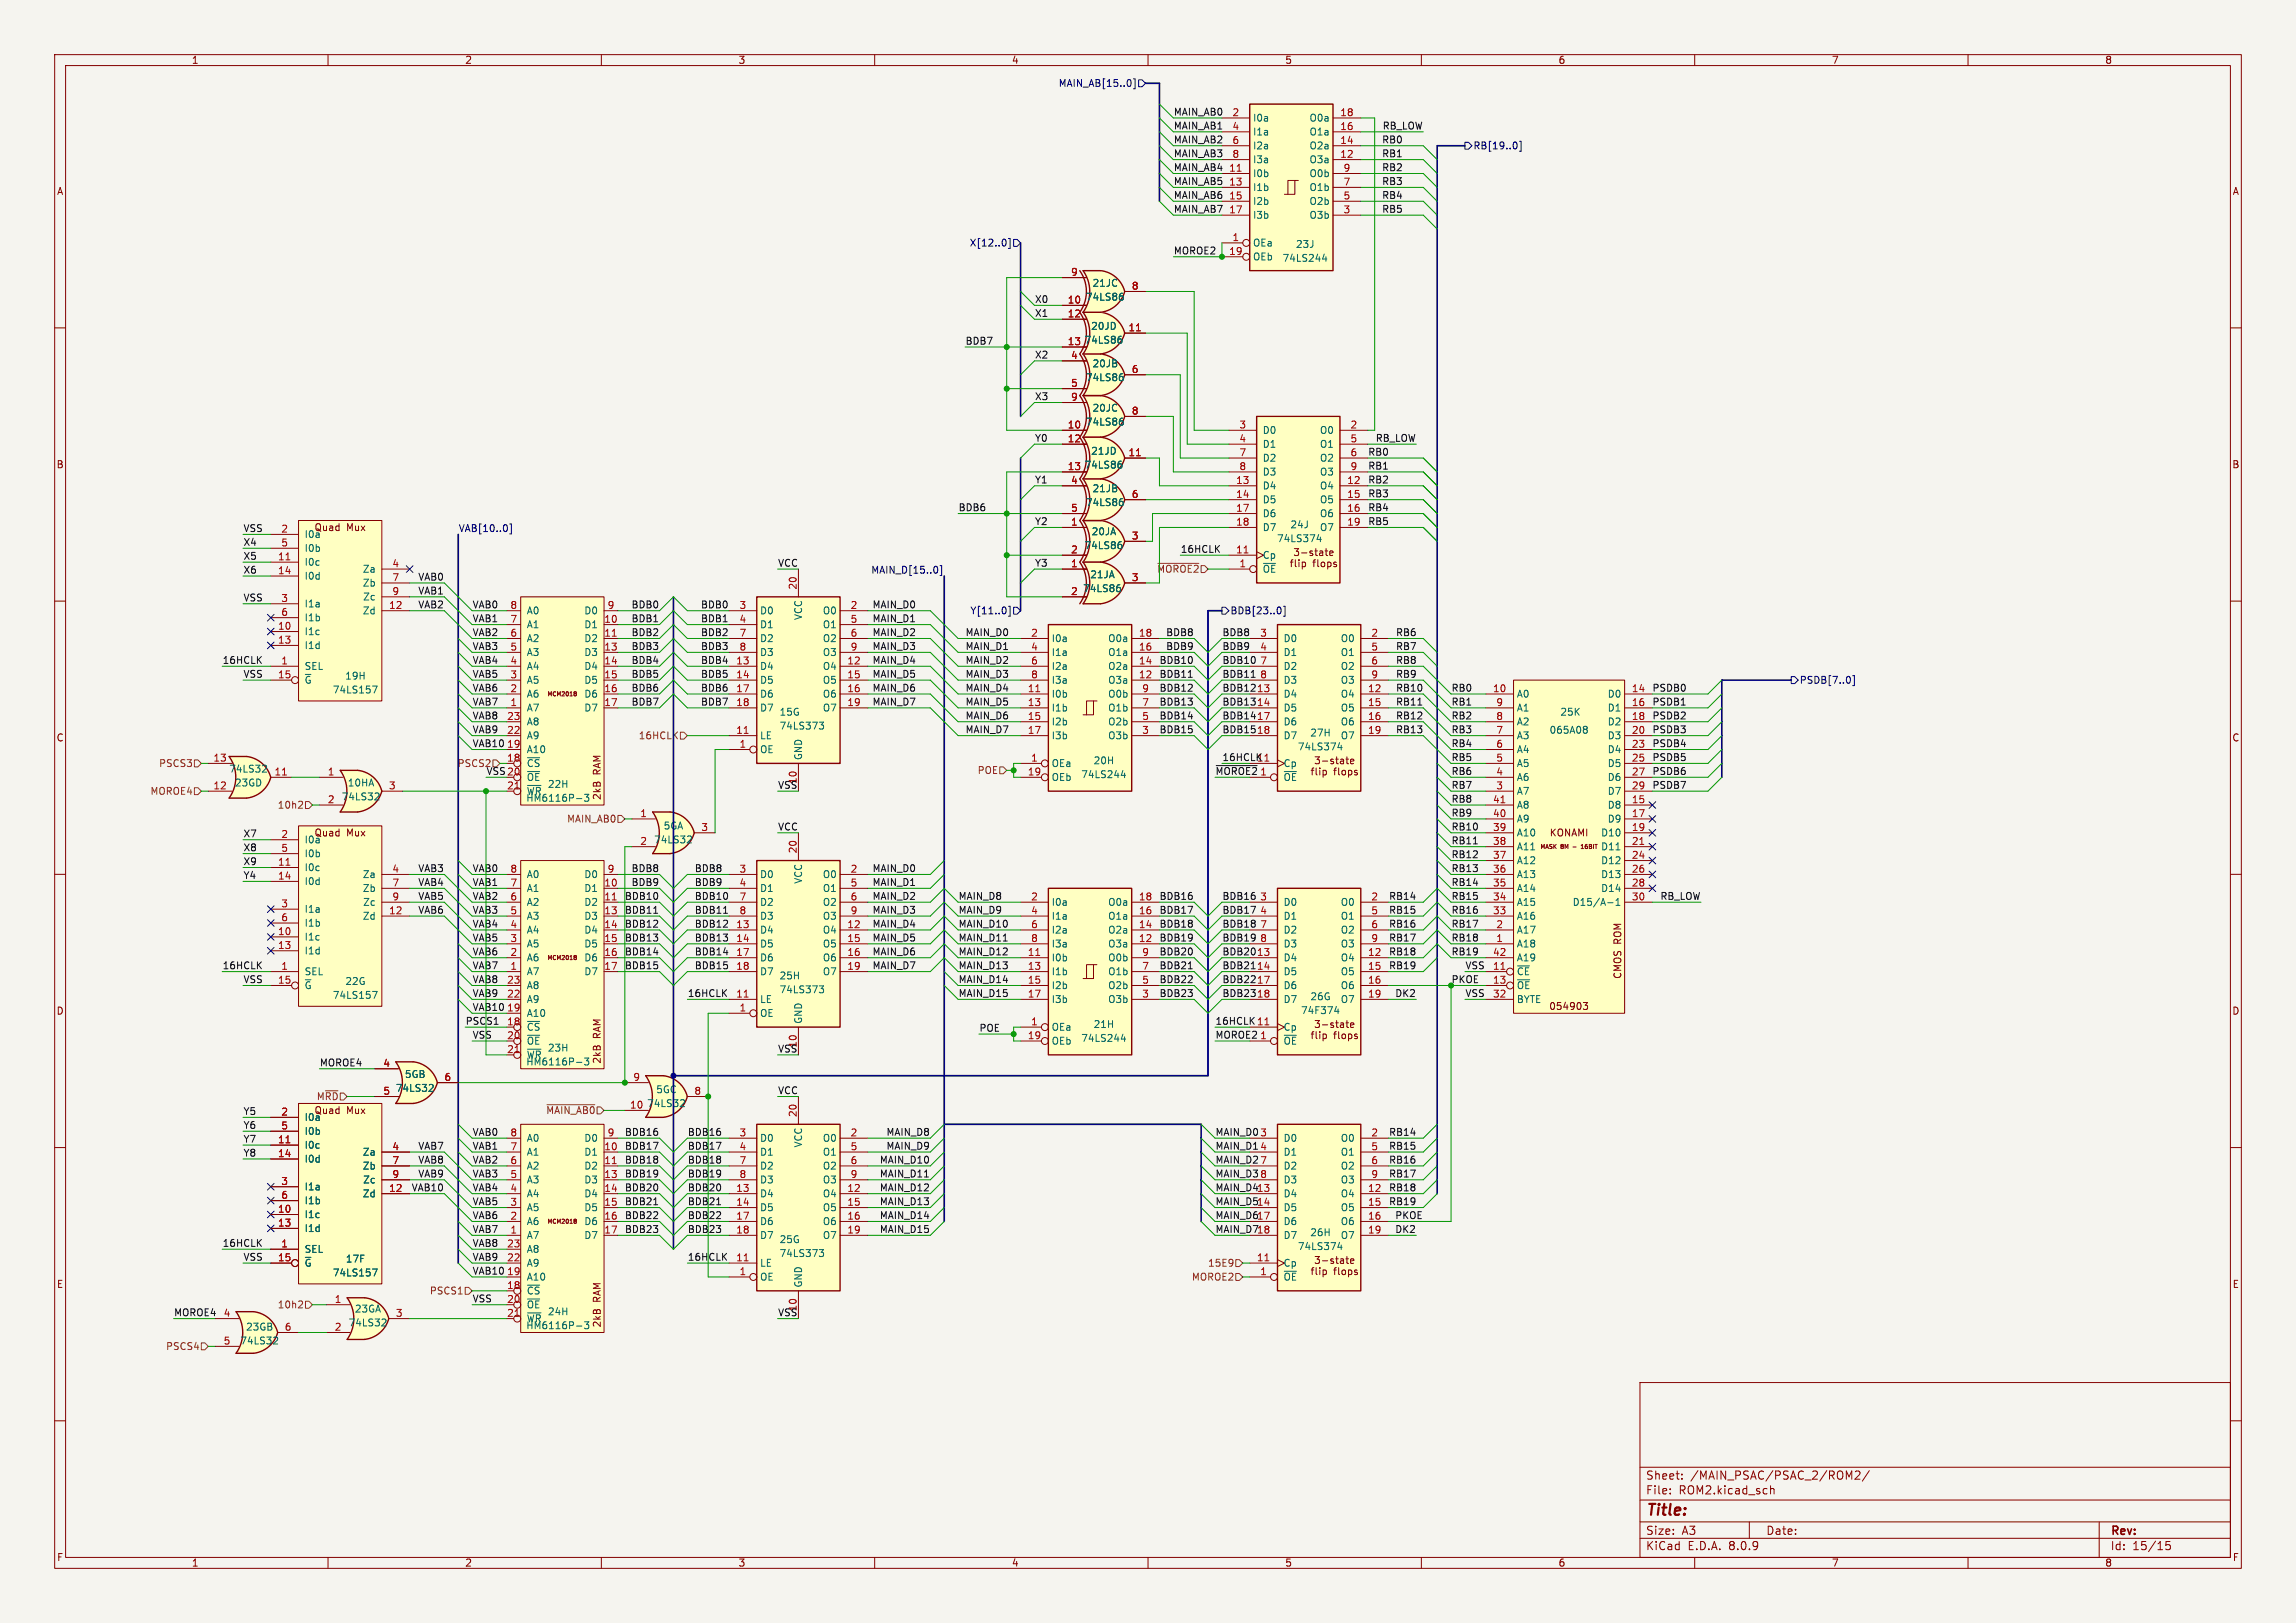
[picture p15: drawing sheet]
<svg xmlns="http://www.w3.org/2000/svg" width="420mm" height="297mm" viewBox="0 0 420 297" stroke-linecap="round" stroke-linejoin="round" font-family="sans-serif">
<defs><g id="words">
<text font-size="2.8" fill="#840000" x="301" y="277.9">Title:</text>
<g font-size="2.1" fill="#840000">
<text x="301" y="273.7">File:</text>
<text x="301" y="271">Sheet:</text>
<text x="307.1" y="273.7">ROM2.kicad_sch</text>
<text x="309.2" y="271">/MAIN_PSAC/PSAC_2/ROM2/</text>
<text x="301" y="281.1">Size:</text>
<text x="307.6" y="281.1">A3</text>
<text x="323" y="281.1">Date:</text>
<text x="386" y="281.3">Rev:</text>
<text x="301" y="283.9">KiCad</text>
<text x="308.7" y="283.9">E.D.A.</text>
<text x="316.3" y="283.9">8.0.9</text>
<text x="386" y="283.9">Id:</text>
<text x="390.1" y="283.9">15/15</text>
</g>
<g font-size="1.8" fill="#840000">
<text x="35" y="11.9">1</text>
<text x="85" y="11.9">2</text>
<text x="135" y="11.9">3</text>
<text x="185" y="11.9">4</text>
<text x="235" y="11.9">5</text>
<text x="285" y="11.9">6</text>
<text x="335" y="11.9">7</text>
<text x="385" y="11.9">8</text>
<text x="10.3" y="35.9">A</text>
<text x="408.3" y="35.9">A</text>
<text x="10.3" y="85.9">B</text>
<text x="408.2" y="85.9">B</text>
<text x="57.4" y="97.4">Quad</text>
<text x="63.4" y="97.4">Mux</text>
<text x="244.4" y="103">flops</text>
<text x="10.3" y="135.9">C</text>
<text x="408.2" y="135.9">C</text>
<text x="110.1" y="141.8" transform="rotate(-90 110.1 141.8)">RAM</text>
<text x="248.2" y="141.1">flops</text>
<text x="110.1" y="146.5" transform="rotate(-90 110.1 146.5)">2kB</text>
<text x="57.4" y="153.3">Quad</text>
<text x="63.4" y="153.3">Mux</text>
<text x="283.4" y="153.3">KONAMI</text>
<text x="296.8" y="179.2" transform="rotate(-90 296.8 179.2)">CMOS ROM</text>
<text x="10.3" y="185.9">D</text>
<text x="283.3" y="185">054903</text>
<text x="408.2" y="185.9">D</text>
<text x="110.1" y="190.1" transform="rotate(-90 110.1 190.1)">RAM</text>
<text x="248.2" y="189.3">flops</text>
<text x="110.1" y="194.8" transform="rotate(-90 110.1 194.8)">2kB</text>
<text x="57.4" y="204.1">Quad</text>
<text x="63.4" y="204.1">Mux</text>
<text x="248.2" y="232.5">flops</text>
<text x="10.3" y="235.9">E</text>
<text x="110.1" y="238.3" transform="rotate(-90 110.1 238.3)">RAM</text>
<text x="408.3" y="235.9">E</text>
<text x="110.1" y="243" transform="rotate(-90 110.1 243)">2kB</text>
<text x="10.3" y="285.9">F</text>
<text x="35" y="286.9">1</text>
<text x="85" y="286.9">2</text>
<text x="135" y="286.9">3</text>
<text x="185" y="286.9">4</text>
<text x="235" y="286.9">5</text>
<text x="285" y="286.9">6</text>
<text x="335" y="286.9">7</text>
<text x="385" y="286.9">8</text>
<text x="408.3" y="285.9">F</text>
</g>
<g font-size="1.8" fill="#000084">
<text x="193.6" y="16.1">MAIN_AB[15..0]</text>
<text x="269.4" y="27.5">RB[19..0]</text>
<text x="177.3" y="45.3">X[12..0]</text>
<text x="83.8" y="97.4">VAB[10..0]</text>
<text x="159.3" y="105.1">MAIN_D[15..0]</text>
<text x="177.4" y="112.6">Y[11..0]</text>
<text x="225" y="112.6">BDB[23..0]</text>
<text x="329.1" y="125.3">PSDB[7..0]</text>
</g>
<g font-size="1.8" fill="#0f0f0f">
<text x="214.6" y="21.2">MAIN_AB0</text>
<text x="214.6" y="23.8">MAIN_AB1</text>
<text x="252.8" y="23.8">RB_LOW</text>
<text x="214.6" y="26.3">MAIN_AB2</text>
<text x="214.6" y="28.9">MAIN_AB3</text>
<text x="252.7" y="28.9">RB1</text>
<text x="252.7" y="26.3">RB0</text>
<text x="214.6" y="31.4">MAIN_AB4</text>
<text x="214.6" y="33.9">MAIN_AB5</text>
<text x="252.7" y="33.9">RB3</text>
<text x="252.7" y="31.4">RB2</text>
<text x="214.6" y="36.5">MAIN_AB6</text>
<text x="214.6" y="39">MAIN_AB7</text>
<text x="252.7" y="36.5">RB4</text>
<text x="252.7" y="39">RB5</text>
<text x="214.6" y="46.6">MOROE2</text>
<text x="189.2" y="55.5">X0</text>
<text x="189.2" y="58.1">X1</text>
<text x="176.5" y="63.2">BDB7</text>
<text x="189.2" y="65.7">X2</text>
<text x="189.2" y="73.3">X3</text>
<text x="189.2" y="80.9">Y0</text>
<text x="250.2" y="83.5">RB0</text>
<text x="251.6" y="80.9">RB_LOW</text>
<text x="189.2" y="88.6">Y1</text>
<text x="250.2" y="88.6">RB2</text>
<text x="250.2" y="86">RB1</text>
<text x="175.3" y="93.6">BDB6</text>
<text x="250.2" y="91.1">RB3</text>
<text x="250.2" y="93.6">RB4</text>
<text x="44.4" y="100">X4</text>
<text x="44.4" y="97.4">VSS</text>
<text x="189.2" y="96.2">Y2</text>
<text x="215.9" y="101.3">16HCLK</text>
<text x="250.2" y="96.2">RB5</text>
<text x="44.4" y="105.1">X6</text>
<text x="44.4" y="102.5">X5</text>
<text x="76.4" y="106.3">VAB0</text>
<text x="142.2" y="103.8">VCC</text>
<text x="189.2" y="103.8">Y3</text>
<text x="44.4" y="110.1">VSS</text>
<text x="76.4" y="111.4">VAB2</text>
<text x="76.4" y="108.9">VAB1</text>
<text x="86.4" y="111.4">VAB0</text>
<text x="86.4" y="114">VAB1</text>
<text x="115.4" y="111.4">BDB0</text>
<text x="115.4" y="114">BDB1</text>
<text x="128.1" y="111.4">BDB0</text>
<text x="128.1" y="114">BDB1</text>
<text x="159.5" y="114">MAIN_D1</text>
<text x="159.5" y="111.4">MAIN_D0</text>
<text x="86.4" y="119">VAB3</text>
<text x="86.4" y="116.5">VAB2</text>
<text x="115.4" y="119">BDB3</text>
<text x="115.4" y="116.5">BDB2</text>
<text x="128.1" y="119">BDB3</text>
<text x="128.1" y="116.5">BDB2</text>
<text x="159.5" y="116.5">MAIN_D2</text>
<text x="159.5" y="119">MAIN_D3</text>
<text x="176.5" y="119">MAIN_D1</text>
<text x="176.5" y="116.5">MAIN_D0</text>
<text x="213.2" y="119">BDB9</text>
<text x="213.2" y="116.5">BDB8</text>
<text x="223.5" y="116.5">BDB8</text>
<text x="223.5" y="119">BDB9</text>
<text x="255.3" y="116.5">RB6</text>
<text x="255.3" y="119">RB7</text>
<text x="40.6" y="121.6">16HCLK</text>
<text x="44.4" y="124.1">VSS</text>
<text x="86.4" y="124.1">VAB5</text>
<text x="86.4" y="121.6">VAB4</text>
<text x="115.4" y="124.1">BDB5</text>
<text x="115.4" y="121.6">BDB4</text>
<text x="128.1" y="121.6">BDB4</text>
<text x="128.1" y="124.1">BDB5</text>
<text x="159.5" y="124.1">MAIN_D5</text>
<text x="159.5" y="121.6">MAIN_D4</text>
<text x="176.5" y="124.1">MAIN_D3</text>
<text x="176.5" y="121.6">MAIN_D2</text>
<text x="212" y="124.1">BDB11</text>
<text x="212" y="121.6">BDB10</text>
<text x="223.5" y="124.1">BDB11</text>
<text x="223.5" y="121.6">BDB10</text>
<text x="255.3" y="121.6">RB8</text>
<text x="255.3" y="124.1">RB9</text>
<text x="86.4" y="129.2">VAB7</text>
<text x="86.4" y="126.7">VAB6</text>
<text x="86.4" y="131.7">VAB8</text>
<text x="115.4" y="126.7">BDB6</text>
<text x="115.4" y="129.2">BDB7</text>
<text x="128.1" y="129.2">BDB7</text>
<text x="128.1" y="126.7">BDB6</text>
<text x="159.5" y="126.7">MAIN_D6</text>
<text x="159.5" y="129.2">MAIN_D7</text>
<text x="176.5" y="129.2">MAIN_D5</text>
<text x="176.5" y="126.7">MAIN_D4</text>
<text x="176.5" y="131.7">MAIN_D6</text>
<text x="212" y="129.2">BDB13</text>
<text x="212" y="126.7">BDB12</text>
<text x="212" y="131.7">BDB14</text>
<text x="223.5" y="126.7">BDB12</text>
<text x="223.5" y="129.2">BDB13</text>
<text x="223.5" y="131.7">BDB14</text>
<text x="229.8" y="126.7">13</text>
<text x="229.8" y="129.3">14</text>
<text x="229.8" y="131.8">17</text>
<text x="255.3" y="131.7">RB12</text>
<text x="255.3" y="126.7">RB10</text>
<text x="255.3" y="129.2">RB11</text>
<text x="265.4" y="126.7">RB0</text>
<text x="265.4" y="129.2">RB1</text>
<text x="265.4" y="131.7">RB2</text>
<text x="302.2" y="129.2">PSDB1</text>
<text x="302.2" y="131.7">PSDB2</text>
<text x="302.2" y="126.7">PSDB0</text>
<text x="86.4" y="136.8">VAB10</text>
<text x="86.4" y="134.3">VAB9</text>
<text x="176.5" y="134.3">MAIN_D7</text>
<text x="212" y="134.3">BDB15</text>
<text x="223.5" y="134.3">BDB15</text>
<text x="229.8" y="134.4">18</text>
<text x="255.3" y="134.3">RB13</text>
<text x="265.4" y="136.8">RB4</text>
<text x="265.4" y="134.3">RB3</text>
<text x="302.2" y="134.3">PSDB3</text>
<text x="302.2" y="136.8">PSDB4</text>
<text x="88.9" y="141.9">VSS20</text>
<text x="145.8" y="143.6" transform="rotate(-90 145.8 143.6)">10</text>
<text x="222.2" y="141.9">~{MOROE2}</text>
<text x="223.5" y="139.4">16HCLK11</text>
<text x="265.4" y="139.4">RB5</text>
<text x="265.4" y="141.9">RB6</text>
<text x="302.2" y="141.9">PSDB6</text>
<text x="302.2" y="139.4">PSDB5</text>
<text x="142.2" y="144.4">VSS</text>
<text x="265.4" y="144.4">RB7</text>
<text x="265.4" y="147">RB8</text>
<text x="265.4" y="149.5">RB9</text>
<text x="302.2" y="144.4">PSDB7</text>
<text x="44.4" y="155.9">X8</text>
<text x="44.4" y="153.3">X7</text>
<text x="142.2" y="152.1">VCC</text>
<text x="265.4" y="154.6">RB11</text>
<text x="265.4" y="152.1">RB10</text>
<text x="44.4" y="158.4">X9</text>
<text x="44.4" y="160.9">Y4</text>
<text x="76.4" y="159.7">VAB3</text>
<text x="86.4" y="159.7">VAB0</text>
<text x="115.4" y="159.7">BDB8</text>
<text x="127" y="159.7">BDB8</text>
<text x="159.5" y="159.7">MAIN_D0</text>
<text x="265.4" y="159.7">RB13</text>
<text x="265.4" y="157.1">RB12</text>
<text x="76.4" y="164.8">VAB5</text>
<text x="76.4" y="167.3">VAB6</text>
<text x="76.4" y="162.2">VAB4</text>
<text x="86.4" y="167.3">VAB3</text>
<text x="86.4" y="162.2">VAB1</text>
<text x="86.4" y="164.8">VAB2</text>
<text x="114.2" y="164.8">BDB10</text>
<text x="114.2" y="167.3">BDB11</text>
<text x="115.4" y="162.2">BDB9</text>
<text x="127" y="167.3">BDB11</text>
<text x="127" y="164.8">BDB10</text>
<text x="127" y="162.2">BDB9</text>
<text x="159.5" y="162.2">MAIN_D1</text>
<text x="159.5" y="164.8">MAIN_D2</text>
<text x="159.5" y="167.3">MAIN_D3</text>
<text x="175.3" y="167.3">MAIN_D9</text>
<text x="175.3" y="164.8">MAIN_D8</text>
<text x="212" y="167.3">BDB17</text>
<text x="212" y="164.8">BDB16</text>
<text x="223.5" y="167.3">BDB17</text>
<text x="223.5" y="164.8">BDB16</text>
<text x="254" y="164.8">RB14</text>
<text x="254" y="167.3">RB15</text>
<text x="265.4" y="167.3">RB16</text>
<text x="265.4" y="164.8">RB15</text>
<text x="265.4" y="162.2">RB14</text>
<text x="303.6" y="164.8">RB_LOW</text>
<text x="86.4" y="172.4">VAB5</text>
<text x="86.4" y="169.8">VAB4</text>
<text x="114.2" y="169.8">BDB12</text>
<text x="114.2" y="172.4">BDB13</text>
<text x="127" y="169.8">BDB12</text>
<text x="127" y="172.4">BDB13</text>
<text x="159.5" y="169.8">MAIN_D4</text>
<text x="159.5" y="172.4">MAIN_D5</text>
<text x="175.3" y="172.4">MAIN_D11</text>
<text x="175.3" y="169.8">MAIN_D10</text>
<text x="212" y="172.4">BDB19</text>
<text x="212" y="169.8">BDB18</text>
<text x="223.5" y="169.8">BDB18</text>
<text x="223.5" y="172.4">BDB19</text>
<text x="254" y="172.4">RB17</text>
<text x="254" y="169.8">RB16</text>
<text x="265.4" y="169.8">RB17</text>
<text x="265.4" y="172.4">RB18</text>
<text x="40.6" y="177.5">16HCLK</text>
<text x="44.4" y="180">VSS</text>
<text x="86.4" y="180">VAB8</text>
<text x="86.4" y="177.5">VAB7</text>
<text x="86.4" y="174.9">VAB6</text>
<text x="114.2" y="174.9">BDB14</text>
<text x="114.2" y="177.5">BDB15</text>
<text x="127" y="174.9">BDB14</text>
<text x="127" y="177.5">BDB15</text>
<text x="159.5" y="177.5">MAIN_D7</text>
<text x="159.5" y="174.9">MAIN_D6</text>
<text x="175.3" y="174.9">MAIN_D12</text>
<text x="175.3" y="177.5">MAIN_D13</text>
<text x="175.3" y="180">MAIN_D14</text>
<text x="212" y="180">BDB22</text>
<text x="212" y="177.5">BDB21</text>
<text x="212" y="174.9">BDB20</text>
<text x="223.5" y="174.9">BDB20</text>
<text x="223.5" y="177.5">BDB21</text>
<text x="223.5" y="180">BDB22</text>
<text x="229.8" y="175">13</text>
<text x="254" y="177.5">RB19</text>
<text x="254" y="174.9">RB18</text>
<text x="265.4" y="174.9">RB19</text>
<text x="265.4" y="180">PKOE</text>
<text x="268" y="177.5">VSS</text>
<text x="86.4" y="182.5">VAB9</text>
<text x="86.4" y="185.1">VAB10</text>
<text x="125.7" y="182.5">16HCLK</text>
<text x="175.3" y="182.5">MAIN_D15</text>
<text x="212" y="182.5">BDB23</text>
<text x="223.5" y="182.5">BDB23</text>
<text x="229.8" y="180.1">17</text>
<text x="229.8" y="182.6">18</text>
<text x="255.1" y="182.5">DK2</text>
<text x="268" y="182.5">VSS</text>
<text x="85.1" y="187.6">PSCS1</text>
<text x="86.4" y="190.2">VSS</text>
<text x="145.8" y="191.8" transform="rotate(-90 145.8 191.8)">10</text>
<text x="179.1" y="188.9">POE</text>
<text x="222.2" y="187.6">16HCLK 11</text>
<text x="222.2" y="190.2">MOROE2</text>
<text x="58.4" y="195.2">MOROE4</text>
<text x="142.2" y="192.7">VSS</text>
<text x="142.2" y="200.3">VCC</text>
<text x="44.4" y="204.1">Y5</text>
<text x="44.4" y="206.7">Y6</text>
<text x="44.4" y="209.2">Y7</text>
<text x="86.4" y="207.9">VAB0</text>
<text x="114.2" y="207.9">BDB16</text>
<text x="125.7" y="207.9">BDB16</text>
<text x="162.1" y="207.9">MAIN_D8</text>
<text x="222.2" y="207.9">MAIN_D0</text>
<text x="230.4" y="208">3</text>
<text x="254" y="207.9">RB14</text>
<text x="44.4" y="211.7">Y8</text>
<text x="76.4" y="210.5">VAB7</text>
<text x="76.4" y="213">VAB8</text>
<text x="76.4" y="215.6">VAB9</text>
<text x="86.4" y="213">VAB2</text>
<text x="86.4" y="215.6">VAB3</text>
<text x="86.4" y="210.5">VAB1</text>
<text x="114.2" y="213">BDB18</text>
<text x="114.2" y="210.5">BDB17</text>
<text x="114.2" y="215.6">BDB19</text>
<text x="125.7" y="215.6">BDB19</text>
<text x="125.7" y="213">BDB18</text>
<text x="125.7" y="210.5">BDB17</text>
<text x="160.8" y="215.6">MAIN_D11</text>
<text x="160.8" y="213">MAIN_D10</text>
<text x="162.1" y="210.5">MAIN_D9</text>
<text x="222.2" y="210.5">MAIN_D1</text>
<text x="222.2" y="213">MAIN_D2</text>
<text x="222.2" y="215.6">MAIN_D3</text>
<text x="230.4" y="213.1">7</text>
<text x="230.4" y="215.6">8</text>
<text x="254" y="213">RB16</text>
<text x="254" y="210.5">RB15</text>
<text x="254" y="215.6">RB17</text>
<text x="75.2" y="218.1">VAB10</text>
<text x="86.4" y="218.1">VAB4</text>
<text x="86.4" y="220.6">VAB5</text>
<text x="114.2" y="218.1">BDB20</text>
<text x="114.2" y="220.6">BDB21</text>
<text x="125.7" y="218.1">BDB20</text>
<text x="125.7" y="220.6">BDB21</text>
<text x="160.8" y="220.6">MAIN_D13</text>
<text x="160.8" y="218.1">MAIN_D12</text>
<text x="222.2" y="218.1">MAIN_D413</text>
<text x="222.2" y="220.6">MAIN_D514</text>
<text x="254" y="218.1">RB18</text>
<text x="254" y="220.6">RB19</text>
<text x="86.4" y="225.7">VAB7</text>
<text x="86.4" y="223.2">VAB6</text>
<text x="114.2" y="223.2">BDB22</text>
<text x="114.2" y="225.7">BDB23</text>
<text x="125.7" y="223.2">BDB22</text>
<text x="125.7" y="225.7">BDB23</text>
<text x="160.8" y="223.2">MAIN_D14</text>
<text x="160.8" y="225.7">MAIN_D15</text>
<text x="222.2" y="225.7">MAIN_D718</text>
<text x="222.2" y="223.2">MAIN_D617</text>
<text x="255.1" y="223.2">PKOE</text>
<text x="255.1" y="225.7">DK2</text>
<text x="40.6" y="228.3">16HCLK</text>
<text x="44.4" y="230.8">VSS</text>
<text x="86.4" y="233.3">VAB10</text>
<text x="86.4" y="228.3">VAB8</text>
<text x="86.4" y="230.8">VAB9</text>
<text x="125.7" y="230.8">16HCLK</text>
<text x="86.4" y="238.4">VSS</text>
<text x="31.7" y="241">MOROE4</text>
<text x="142.2" y="241">VSS</text>
<text x="145.8" y="240.1" transform="rotate(-90 145.8 240.1)">10</text>
</g>
<g font-size="1.8" fill="#a90000">
<text x="225.4" y="21.3">2</text>
<text x="225.4" y="23.9">4</text>
<text x="245.1" y="23.9">16</text>
<text x="245.1" y="21.3">18</text>
<text x="225.4" y="26.4">6</text>
<text x="225.4" y="29">8</text>
<text x="245.1" y="29">12</text>
<text x="245.1" y="26.4">14</text>
<text x="224.7" y="31.5">11</text>
<text x="224.7" y="34">13</text>
<text x="245.7" y="34">7</text>
<text x="245.7" y="31.5">9</text>
<text x="224.7" y="36.6">15</text>
<text x="224.7" y="39.1">17</text>
<text x="245.7" y="39.1">3</text>
<text x="245.7" y="36.6">5</text>
<text x="224.7" y="46.7">19</text>
<text x="225.4" y="44.2">1</text>
<text x="195.8" y="50.5">9</text>
<text x="206.9" y="53.1">8</text>
<text x="195.2" y="58.2">12</text>
<text x="195.2" y="55.6">10</text>
<text x="195.2" y="63.2">13</text>
<text x="195.8" y="65.8">4</text>
<text x="206.3" y="60.7">11</text>
<text x="195.8" y="70.9">5</text>
<text x="206.9" y="68.3">6</text>
<text x="195.8" y="73.4">9</text>
<text x="206.9" y="75.9">8</text>
<text x="195.2" y="78.5">10</text>
<text x="195.2" y="81">12</text>
<text x="206.3" y="83.6">11</text>
<text x="226.6" y="78.5">3</text>
<text x="226.6" y="81">4</text>
<text x="226.6" y="83.6">7</text>
<text x="246.9" y="78.5">2</text>
<text x="246.9" y="81">5</text>
<text x="246.9" y="83.6">6</text>
<text x="195.2" y="86.1">13</text>
<text x="195.8" y="88.6">4</text>
<text x="226" y="88.6">13</text>
<text x="226.6" y="86.1">8</text>
<text x="246.3" y="88.6">12</text>
<text x="246.9" y="86.1">9</text>
<text x="195.8" y="93.7">5</text>
<text x="206.9" y="91.2">6</text>
<text x="226" y="91.2">14</text>
<text x="226" y="93.7">17</text>
<text x="246.3" y="91.2">15</text>
<text x="246.3" y="93.7">16</text>
<text x="51.4" y="97.5">2</text>
<text x="51.4" y="100.1">5</text>
<text x="195.8" y="96.3">1</text>
<text x="195.8" y="101.3">2</text>
<text x="206.9" y="98.8">3</text>
<text x="226" y="101.3">11</text>
<text x="226" y="96.3">18</text>
<text x="246.3" y="96.3">19</text>
<text x="50.8" y="102.6">11</text>
<text x="50.8" y="105.2">14</text>
<text x="71.7" y="103.9">4</text>
<text x="71.7" y="106.4">7</text>
<text x="145.8" y="108" transform="rotate(-90 145.8 108)">20</text>
<text x="195.8" y="103.9">1</text>
<text x="206.9" y="106.4">3</text>
<text x="226.6" y="103.9">1</text>
<text x="51.4" y="110.2">3</text>
<text x="51.4" y="112.8">6</text>
<text x="71.1" y="111.5">12</text>
<text x="71.7" y="109">9</text>
<text x="93.3" y="111.5">8</text>
<text x="111.1" y="111.5">9</text>
<text x="135.2" y="111.5">3</text>
<text x="155.5" y="111.5">2</text>
<text x="195.8" y="109">2</text>
<text x="50.8" y="115.3">10</text>
<text x="50.8" y="117.9">13</text>
<text x="93.3" y="119.1">5</text>
<text x="93.3" y="116.6">6</text>
<text x="93.3" y="114">7</text>
<text x="110.4" y="114">10</text>
<text x="110.4" y="116.6">11</text>
<text x="110.4" y="119.1">13</text>
<text x="135.2" y="114">4</text>
<text x="135.2" y="116.6">7</text>
<text x="135.2" y="119.1">8</text>
<text x="155.5" y="114">5</text>
<text x="155.5" y="116.6">6</text>
<text x="155.5" y="119.1">9</text>
<text x="188.5" y="116.6">2</text>
<text x="188.5" y="119.1">4</text>
<text x="208.2" y="119.1">16</text>
<text x="208.2" y="116.6">18</text>
<text x="230.4" y="116.6">3</text>
<text x="230.4" y="119.1">4</text>
<text x="250.8" y="116.6">2</text>
<text x="250.8" y="119.1">5</text>
<text x="50.8" y="124.2">15</text>
<text x="51.4" y="121.7">1</text>
<text x="93.3" y="124.2">3</text>
<text x="93.3" y="121.7">4</text>
<text x="110.4" y="121.7">14</text>
<text x="110.4" y="124.2">15</text>
<text x="134.6" y="121.7">13</text>
<text x="134.6" y="124.2">14</text>
<text x="154.9" y="121.7">12</text>
<text x="154.9" y="124.2">15</text>
<text x="188.5" y="121.7">6</text>
<text x="188.5" y="124.2">8</text>
<text x="208.2" y="124.2">12</text>
<text x="208.2" y="121.7">14</text>
<text x="230.4" y="121.7">7</text>
<text x="230.4" y="124.2">8</text>
<text x="250.8" y="121.7">6</text>
<text x="250.8" y="124.2">9</text>
<text x="92.7" y="131.8">23</text>
<text x="93.3" y="129.3">1</text>
<text x="93.3" y="126.7">2</text>
<text x="110.4" y="126.7">16</text>
<text x="110.4" y="129.3">17</text>
<text x="134.6" y="126.7">17</text>
<text x="134.6" y="129.3">18</text>
<text x="154.9" y="126.7">16</text>
<text x="154.9" y="129.3">19</text>
<text x="187.9" y="126.7">11</text>
<text x="187.9" y="129.3">13</text>
<text x="187.9" y="131.8">15</text>
<text x="208.8" y="131.8">5</text>
<text x="208.8" y="129.3">7</text>
<text x="208.8" y="126.7">9</text>
<text x="250.1" y="126.7">12</text>
<text x="250.1" y="129.3">15</text>
<text x="250.1" y="131.8">16</text>
<text x="273" y="126.7">10</text>
<text x="273.6" y="131.8">8</text>
<text x="273.6" y="129.3">9</text>
<text x="298.4" y="126.7">14</text>
<text x="298.4" y="129.3">16</text>
<text x="298.4" y="131.8">18</text>
<text x="92.7" y="136.9">19</text>
<text x="92.7" y="134.4">22</text>
<text x="134.6" y="134.4">11</text>
<text x="135.2" y="136.9">1</text>
<text x="187.9" y="134.4">17</text>
<text x="208.8" y="134.4">3</text>
<text x="250.1" y="134.4">19</text>
<text x="273.6" y="136.9">6</text>
<text x="273.6" y="134.4">7</text>
<text x="298.4" y="134.4">20</text>
<text x="298.4" y="136.9">23</text>
<text x="38.9" y="139.4">13</text>
<text x="50.1" y="142">11</text>
<text x="59.9" y="142">1</text>
<text x="92.7" y="139.4">18</text>
<text x="187.9" y="142">19</text>
<text x="188.5" y="139.4">1</text>
<text x="230.4" y="142">1</text>
<text x="273.6" y="142">4</text>
<text x="273.6" y="139.4">5</text>
<text x="298.4" y="139.4">25</text>
<text x="298.4" y="142">27</text>
<text x="38.9" y="144.5">12</text>
<text x="59.9" y="147.1">2</text>
<text x="71" y="144.5">3</text>
<text x="92.7" y="144.5">21</text>
<text x="117" y="149.6">1</text>
<text x="273" y="149.6">40</text>
<text x="273" y="147.1">41</text>
<text x="273.6" y="144.5">3</text>
<text x="298.4" y="147.1">15</text>
<text x="298.4" y="149.6">17</text>
<text x="298.4" y="144.5">29</text>
<text x="51.4" y="153.4">2</text>
<text x="51.4" y="156">5</text>
<text x="117" y="154.7">2</text>
<text x="128.2" y="152.1">3</text>
<text x="273" y="154.7">38</text>
<text x="273" y="152.1">39</text>
<text x="298.4" y="152.1">19</text>
<text x="298.4" y="154.7">21</text>
<text x="50.8" y="158.5">11</text>
<text x="50.8" y="161">14</text>
<text x="71.7" y="159.8">4</text>
<text x="93.3" y="159.8">8</text>
<text x="111.1" y="159.8">9</text>
<text x="135.2" y="159.8">3</text>
<text x="145.8" y="156.3" transform="rotate(-90 145.8 156.3)">20</text>
<text x="155.5" y="159.8">2</text>
<text x="273" y="159.8">36</text>
<text x="273" y="157.2">37</text>
<text x="298.4" y="157.2">24</text>
<text x="298.4" y="159.8">26</text>
<text x="51.4" y="166.1">3</text>
<text x="71.1" y="167.4">12</text>
<text x="71.7" y="162.3">7</text>
<text x="71.7" y="164.8">9</text>
<text x="93.3" y="167.4">5</text>
<text x="93.3" y="164.8">6</text>
<text x="93.3" y="162.3">7</text>
<text x="110.4" y="162.3">10</text>
<text x="110.4" y="164.8">11</text>
<text x="110.4" y="167.4">13</text>
<text x="135.2" y="162.3">4</text>
<text x="135.2" y="164.8">7</text>
<text x="135.2" y="167.4">8</text>
<text x="155.5" y="162.3">5</text>
<text x="155.5" y="164.8">6</text>
<text x="155.5" y="167.4">9</text>
<text x="188.5" y="164.8">2</text>
<text x="188.5" y="167.4">4</text>
<text x="208.2" y="167.4">16</text>
<text x="208.2" y="164.8">18</text>
<text x="230.4" y="164.8">3</text>
<text x="230.4" y="167.4">4</text>
<text x="250.8" y="164.8">2</text>
<text x="250.8" y="167.4">5</text>
<text x="273" y="167.4">33</text>
<text x="273" y="164.8">34</text>
<text x="273" y="162.3">35</text>
<text x="298.4" y="162.3">28</text>
<text x="298.4" y="164.8">30</text>
<text x="50.8" y="171.2">10</text>
<text x="50.8" y="173.7">13</text>
<text x="51.4" y="168.7">6</text>
<text x="93.3" y="172.5">3</text>
<text x="93.3" y="169.9">4</text>
<text x="110.4" y="169.9">14</text>
<text x="110.4" y="172.5">15</text>
<text x="134.6" y="169.9">13</text>
<text x="134.6" y="172.5">14</text>
<text x="154.9" y="169.9">12</text>
<text x="154.9" y="172.5">15</text>
<text x="188.5" y="169.9">6</text>
<text x="188.5" y="172.5">8</text>
<text x="208.2" y="172.5">12</text>
<text x="208.2" y="169.9">14</text>
<text x="230.4" y="169.9">7</text>
<text x="230.4" y="172.5">8</text>
<text x="250.8" y="169.9">6</text>
<text x="250.8" y="172.5">9</text>
<text x="273.6" y="172.5">1</text>
<text x="273.6" y="169.9">2</text>
<text x="51.4" y="177.5">1</text>
<text x="93.3" y="177.5">1</text>
<text x="93.3" y="175">2</text>
<text x="110.4" y="175">16</text>
<text x="110.4" y="177.5">17</text>
<text x="134.6" y="175">17</text>
<text x="134.6" y="177.5">18</text>
<text x="154.9" y="175">16</text>
<text x="154.9" y="177.5">19</text>
<text x="187.9" y="175">11</text>
<text x="187.9" y="177.5">13</text>
<text x="208.8" y="177.5">7</text>
<text x="208.8" y="175">9</text>
<text x="229.8" y="177.5">14</text>
<text x="250.1" y="175">12</text>
<text x="250.1" y="177.5">15</text>
<text x="273" y="177.5">11</text>
<text x="273" y="175">42</text>
<text x="50.8" y="180.1">15</text>
<text x="92.7" y="185.2">19</text>
<text x="92.7" y="182.6">22</text>
<text x="92.7" y="180.1">23</text>
<text x="134.6" y="182.6">11</text>
<text x="135.2" y="185.2">1</text>
<text x="187.9" y="180.1">15</text>
<text x="187.9" y="182.6">17</text>
<text x="208.8" y="182.6">3</text>
<text x="208.8" y="180.1">5</text>
<text x="250.1" y="180.1">16</text>
<text x="250.1" y="182.6">19</text>
<text x="273" y="180.1">13</text>
<text x="273" y="182.6">32</text>
<text x="92.7" y="187.7">18</text>
<text x="92.7" y="190.2">20</text>
<text x="187.9" y="190.2">19</text>
<text x="188.5" y="187.7">1</text>
<text x="230.4" y="190.2">1</text>
<text x="70" y="195.3">4</text>
<text x="81.2" y="197.9">6</text>
<text x="92.7" y="192.8">21</text>
<text x="115.8" y="197.9">9</text>
<text x="70" y="200.4">5</text>
<text x="115.1" y="202.9">10</text>
<text x="126.9" y="200.4">8</text>
<text x="50.8" y="209.3">11</text>
<text x="51.4" y="204.2">2</text>
<text x="51.4" y="206.8">5</text>
<text x="93.3" y="208">8</text>
<text x="111.1" y="208">9</text>
<text x="135.2" y="208">3</text>
<text x="145.8" y="204.5" transform="rotate(-90 145.8 204.5)">20</text>
<text x="155.5" y="208">2</text>
<text x="250.8" y="208">2</text>
<text x="50.8" y="211.8">14</text>
<text x="71.7" y="210.6">4</text>
<text x="71.7" y="213.1">7</text>
<text x="71.7" y="215.6">9</text>
<text x="93.3" y="215.6">5</text>
<text x="93.3" y="213.1">6</text>
<text x="93.3" y="210.6">7</text>
<text x="110.4" y="210.6">10</text>
<text x="110.4" y="213.1">11</text>
<text x="110.4" y="215.6">13</text>
<text x="135.2" y="210.6">4</text>
<text x="135.2" y="213.1">7</text>
<text x="135.2" y="215.6">8</text>
<text x="155.5" y="210.6">5</text>
<text x="155.5" y="213.1">6</text>
<text x="155.5" y="215.6">9</text>
<text x="230.4" y="210.6">4</text>
<text x="250.8" y="210.6">5</text>
<text x="250.8" y="213.1">6</text>
<text x="250.8" y="215.6">9</text>
<text x="50.8" y="222">10</text>
<text x="51.4" y="216.9">3</text>
<text x="51.4" y="219.5">6</text>
<text x="71.1" y="218.2">12</text>
<text x="93.3" y="220.7">3</text>
<text x="93.3" y="218.2">4</text>
<text x="110.4" y="218.2">14</text>
<text x="110.4" y="220.7">15</text>
<text x="134.6" y="218.2">13</text>
<text x="134.6" y="220.7">14</text>
<text x="154.9" y="218.2">12</text>
<text x="154.9" y="220.7">15</text>
<text x="250.1" y="218.2">12</text>
<text x="250.1" y="220.7">15</text>
<text x="50.8" y="224.5">13</text>
<text x="93.3" y="225.8">1</text>
<text x="93.3" y="223.3">2</text>
<text x="110.4" y="223.3">16</text>
<text x="110.4" y="225.8">17</text>
<text x="134.6" y="223.3">17</text>
<text x="134.6" y="225.8">18</text>
<text x="154.9" y="223.3">16</text>
<text x="154.9" y="225.8">19</text>
<text x="250.1" y="223.3">16</text>
<text x="250.1" y="225.8">19</text>
<text x="50.8" y="230.9">15</text>
<text x="51.4" y="228.3">1</text>
<text x="92.7" y="233.4">19</text>
<text x="92.7" y="230.9">22</text>
<text x="92.7" y="228.3">23</text>
<text x="134.6" y="230.9">11</text>
<text x="135.2" y="233.4">1</text>
<text x="229.8" y="230.9">11</text>
<text x="230.4" y="233.4">1</text>
<text x="61.1" y="238.5">1</text>
<text x="92.7" y="236">18</text>
<text x="92.7" y="238.5">20</text>
<text x="40.8" y="241">4</text>
<text x="52" y="243.6">6</text>
<text x="61.1" y="243.6">2</text>
<text x="72.3" y="241">3</text>
<text x="92.7" y="241">21</text>
<text x="40.8" y="246.1">5</text>
</g>
<g font-size="1.8" fill="#006464">
<text x="229.1" y="22.5">I0a</text>
<text x="239.4" y="22.5">O0a</text>
<text x="229.1" y="25">I1a</text>
<text x="229.1" y="27.5">I2a</text>
<text x="239.4" y="27.5">O2a</text>
<text x="239.4" y="25">O1a</text>
<text x="229.1" y="32.6">I0b</text>
<text x="229.1" y="35.2">I1b</text>
<text x="229.1" y="30.1">I3a</text>
<text x="239.4" y="30.1">O3a</text>
<text x="239.4" y="35.2">O1b</text>
<text x="239.4" y="32.6">O0b</text>
<text x="229.1" y="37.7">I2b</text>
<text x="229.1" y="40.2">I3b</text>
<text x="239.4" y="40.2">O3b</text>
<text x="239.4" y="37.7">O2b</text>
<text x="229.1" y="45.3">OEa</text>
<text x="229.1" y="47.9">OEb</text>
<text x="237" y="45.6">23J</text>
<text x="199.8" y="52.7">21JC</text>
<text x="234.5" y="48.1">74LS244</text>
<text x="198.5" y="55.2">74LS86</text>
<text x="198.3" y="63.1">74LS86</text>
<text x="199.5" y="60.6">20JD</text>
<text x="198.5" y="70">74LS86</text>
<text x="199.8" y="67.4">20JB</text>
<text x="199.8" y="75.5">20JC</text>
<text x="198.5" y="78.1">74LS86</text>
<text x="199.5" y="83.4">21JD</text>
<text x="230.9" y="79.6">D0</text>
<text x="230.9" y="82.1">D1</text>
<text x="241.4" y="79.6">O0</text>
<text x="241.4" y="82.1">O1</text>
<text x="198.3" y="86">74LS86</text>
<text x="230.9" y="89.8">D4</text>
<text x="230.9" y="84.7">D2</text>
<text x="230.9" y="87.2">D3</text>
<text x="241.4" y="89.8">O4</text>
<text x="241.4" y="84.7">O2</text>
<text x="241.4" y="87.2">O3</text>
<text x="198.5" y="92.8">74LS86</text>
<text x="199.8" y="90.3">21JB</text>
<text x="230.9" y="92.3">D5</text>
<text x="230.9" y="94.8">D6</text>
<text x="241.4" y="92.3">O5</text>
<text x="241.4" y="94.8">O6</text>
<text x="55.6" y="98.7">I0a</text>
<text x="55.6" y="101.2">I0b</text>
<text x="198.3" y="100.7">74LS86</text>
<text x="199.6" y="98.1">20JA</text>
<text x="230.9" y="97.4">D7</text>
<text x="233.5" y="99.4">74LS374</text>
<text x="235.9" y="96.9">24J</text>
<text x="241.4" y="97.4">O7</text>
<text x="55.6" y="103.7">I0c</text>
<text x="55.6" y="106.3">I0d</text>
<text x="66.3" y="105">Za</text>
<text x="66.3" y="107.5">Zb</text>
<text x="199.3" y="106">21JA</text>
<text x="230.9" y="105">~{OE}</text>
<text x="230.9" y="102.5">Cp</text>
<text x="55.6" y="111.4">I1a</text>
<text x="55.6" y="113.9">I1b</text>
<text x="66.3" y="112.6">Zd</text>
<text x="66.3" y="110.1">Zc</text>
<text x="96.3" y="112.6">A0</text>
<text x="106.8" y="112.6">D0</text>
<text x="138.9" y="112.6">D0</text>
<text x="146.9" y="113.6" transform="rotate(-90 146.9 113.6)">VCC</text>
<text x="150.4" y="112.6">O0</text>
<text x="198" y="108.6">74LS86</text>
<text x="55.6" y="116.4">I1c</text>
<text x="55.6" y="119">I1d</text>
<text x="96.3" y="117.7">A2</text>
<text x="96.3" y="115.2">A1</text>
<text x="106.8" y="115.2">D1</text>
<text x="106.8" y="117.7">D2</text>
<text x="138.9" y="115.2">D1</text>
<text x="138.9" y="117.7">D2</text>
<text x="150.4" y="115.2">O1</text>
<text x="150.4" y="117.7">O2</text>
<text x="192.3" y="117.7">I0a</text>
<text x="202.6" y="117.7">O0a</text>
<text x="234.7" y="117.7">D0</text>
<text x="245.2" y="117.7">O0</text>
<text x="55.6" y="122.8">SEL</text>
<text x="55.6" y="125.3">~{G}</text>
<text x="63" y="124.6">19H</text>
<text x="96.3" y="125.3">A5</text>
<text x="96.3" y="122.8">A4</text>
<text x="96.3" y="120.2">A3</text>
<text x="106.8" y="120.2">D3</text>
<text x="106.8" y="122.8">D4</text>
<text x="106.8" y="125.3">D5</text>
<text x="138.9" y="122.8">D4</text>
<text x="138.9" y="125.3">D5</text>
<text x="138.9" y="120.2">D3</text>
<text x="150.4" y="122.8">O4</text>
<text x="150.4" y="125.3">O5</text>
<text x="150.4" y="120.2">O3</text>
<text x="192.3" y="120.2">I1a</text>
<text x="192.3" y="122.8">I2a</text>
<text x="192.3" y="125.3">I3a</text>
<text x="202.6" y="125.3">O3a</text>
<text x="202.6" y="122.8">O2a</text>
<text x="202.6" y="120.2">O1a</text>
<text x="234.7" y="120.2">D1</text>
<text x="234.7" y="122.8">D2</text>
<text x="234.7" y="125.3">D3</text>
<text x="245.2" y="120.2">O1</text>
<text x="245.2" y="122.8">O2</text>
<text x="245.2" y="125.3">O3</text>
<text x="60.8" y="127.1">74LS157</text>
<text x="96.3" y="130.4">A7</text>
<text x="96.3" y="127.9">A6</text>
<text x="106.8" y="127.9">D6</text>
<text x="106.8" y="130.4">D7</text>
<text x="138.9" y="127.9">D6</text>
<text x="138.9" y="130.4">D7</text>
<text x="142.5" y="131.2">15G</text>
<text x="150.4" y="127.9">O6</text>
<text x="150.4" y="130.4">O7</text>
<text x="192.3" y="127.9">I0b</text>
<text x="192.3" y="130.4">I1b</text>
<text x="202.6" y="130.4">O1b</text>
<text x="202.6" y="127.9">O0b</text>
<text x="234.7" y="127.9">D4</text>
<text x="234.7" y="130.4">D5</text>
<text x="245.2" y="127.9">O4</text>
<text x="245.2" y="130.4">O5</text>
<text x="277.4" y="127.9">A0</text>
<text x="277.4" y="130.4">A1</text>
<text x="285.3" y="131.2">25K</text>
<text x="294" y="127.9">D0</text>
<text x="294" y="130.4">D1</text>
<text x="96.3" y="135.5">A9</text>
<text x="96.3" y="132.9">A8</text>
<text x="138.9" y="135.5">LE</text>
<text x="142.5" y="133.7">74LS373</text>
<text x="192.3" y="132.9">I2b</text>
<text x="192.3" y="135.5">I3b</text>
<text x="202.6" y="135.5">O3b</text>
<text x="202.6" y="132.9">O2b</text>
<text x="234.7" y="132.9">D6</text>
<text x="234.7" y="135.5">D7</text>
<text x="237.3" y="137.5">74LS374</text>
<text x="239.6" y="135">27H</text>
<text x="245.2" y="132.9">O6</text>
<text x="245.2" y="135.5">O7</text>
<text x="277.4" y="135.5">A3</text>
<text x="277.4" y="132.9">A2</text>
<text x="283.4" y="134.5">065A08</text>
<text x="294" y="132.9">D2</text>
<text x="294" y="135.5">D3</text>
<text x="41.8" y="141.6">74LS32</text>
<text x="96.3" y="140.6">~{CS}</text>
<text x="96.3" y="138">A10</text>
<text x="96.3" y="143.1">~{OE}</text>
<text x="138.9" y="138">OE</text>
<text x="146.9" y="139.2" transform="rotate(-90 146.9 139.2)">GND</text>
<text x="192.3" y="140.6">OEa</text>
<text x="192.3" y="143.1">OEb</text>
<text x="197.7" y="142.6">74LS244</text>
<text x="200" y="140.1">20H</text>
<text x="234.7" y="143.1">~{OE}</text>
<text x="234.7" y="140.6">Cp</text>
<text x="277.4" y="143.1">A6</text>
<text x="277.4" y="140.6">A5</text>
<text x="277.4" y="138">A4</text>
<text x="294" y="138">D4</text>
<text x="294" y="140.6">D5</text>
<text x="294" y="143.1">D6</text>
<text x="42.9" y="144.1">23GD</text>
<text x="62.4" y="146.7">74LS32</text>
<text x="63.5" y="144.1">10HA</text>
<text x="96.2" y="146.9">HM6116P-3</text>
<text x="96.3" y="145.6">~{WR}</text>
<text x="100.1" y="144.4">22H</text>
<text x="277.4" y="145.6">A7</text>
<text x="277.4" y="148.2">A8</text>
<text x="294" y="148.2">D8</text>
<text x="294" y="145.6">D7</text>
<text x="55.6" y="154.5">I0a</text>
<text x="119.6" y="154.5">74LS32</text>
<text x="121.3" y="152">5GA</text>
<text x="277.4" y="155.8">A11</text>
<text x="277.4" y="153.3">A10</text>
<text x="277.4" y="150.7">A9</text>
<text x="292.8" y="153.3">D10</text>
<text x="292.8" y="155.8">D11</text>
<text x="294" y="150.7">D9</text>
<text x="55.6" y="159.6">I0c</text>
<text x="55.6" y="157.1">I0b</text>
<text x="66.3" y="160.9">Za</text>
<text x="96.3" y="160.9">A0</text>
<text x="106.8" y="160.9">D0</text>
<text x="138.9" y="160.9">D0</text>
<text x="146.9" y="161.8" transform="rotate(-90 146.9 161.8)">VCC</text>
<text x="150.4" y="160.9">O0</text>
<text x="277.4" y="160.9">A13</text>
<text x="277.4" y="158.3">A12</text>
<text x="292.8" y="158.3">D12</text>
<text x="292.8" y="160.9">D13</text>
<text x="55.6" y="162.2">I0d</text>
<text x="55.6" y="167.2">I1a</text>
<text x="66.3" y="163.4">Zb</text>
<text x="66.3" y="166">Zc</text>
<text x="96.3" y="166">A2</text>
<text x="96.3" y="163.4">A1</text>
<text x="106.8" y="163.4">D1</text>
<text x="106.8" y="166">D2</text>
<text x="138.9" y="163.4">D1</text>
<text x="138.9" y="166">D2</text>
<text x="150.4" y="163.4">O1</text>
<text x="150.4" y="166">O2</text>
<text x="192.3" y="166">I0a</text>
<text x="202.6" y="166">O0a</text>
<text x="234.7" y="166">D0</text>
<text x="245.2" y="166">O0</text>
<text x="277.4" y="166">A15</text>
<text x="277.4" y="163.4">A14</text>
<text x="287.6" y="166">D15/A-1</text>
<text x="292.8" y="163.4">D14</text>
<text x="55.6" y="172.3">I1c</text>
<text x="55.6" y="169.8">I1b</text>
<text x="66.3" y="168.5">Zd</text>
<text x="96.3" y="173.6">A5</text>
<text x="96.3" y="171">A4</text>
<text x="96.3" y="168.5">A3</text>
<text x="106.8" y="168.5">D3</text>
<text x="106.8" y="171">D4</text>
<text x="106.8" y="173.6">D5</text>
<text x="138.9" y="171">D4</text>
<text x="138.9" y="173.6">D5</text>
<text x="138.9" y="168.5">D3</text>
<text x="150.4" y="171">O4</text>
<text x="150.4" y="173.6">O5</text>
<text x="150.4" y="168.5">O3</text>
<text x="192.3" y="168.5">I1a</text>
<text x="192.3" y="171">I2a</text>
<text x="192.3" y="173.6">I3a</text>
<text x="202.6" y="173.6">O3a</text>
<text x="202.6" y="171">O2a</text>
<text x="202.6" y="168.5">O1a</text>
<text x="234.7" y="168.5">D1</text>
<text x="234.7" y="171">D2</text>
<text x="234.7" y="173.6">D3</text>
<text x="245.2" y="168.5">O1</text>
<text x="245.2" y="171">O2</text>
<text x="245.2" y="173.6">O3</text>
<text x="277.4" y="173.6">A18</text>
<text x="277.4" y="171">A17</text>
<text x="277.4" y="168.5">A16</text>
<text x="55.6" y="178.7">SEL</text>
<text x="55.6" y="174.9">I1d</text>
<text x="96.3" y="178.7">A7</text>
<text x="96.3" y="176.1">A6</text>
<text x="106.8" y="176.1">D6</text>
<text x="106.8" y="178.7">D7</text>
<text x="138.9" y="176.1">D6</text>
<text x="138.9" y="178.7">D7</text>
<text x="142.5" y="179.4">25H</text>
<text x="150.4" y="176.1">O6</text>
<text x="150.4" y="178.7">O7</text>
<text x="192.3" y="176.1">I0b</text>
<text x="192.3" y="178.7">I1b</text>
<text x="202.6" y="178.7">O1b</text>
<text x="202.6" y="176.1">O0b</text>
<text x="234.7" y="176.1">D4</text>
<text x="234.7" y="178.7">D5</text>
<text x="245.2" y="176.1">O4</text>
<text x="245.2" y="178.7">O5</text>
<text x="277.4" y="178.7">~{CE}</text>
<text x="277.4" y="176.1">A19</text>
<text x="55.6" y="181.2">~{G}</text>
<text x="60.8" y="183">74LS157</text>
<text x="63.1" y="180.4">22G</text>
<text x="96.3" y="183.7">A9</text>
<text x="96.3" y="181.2">A8</text>
<text x="138.9" y="183.7">LE</text>
<text x="142.5" y="182">74LS373</text>
<text x="192.3" y="181.2">I2b</text>
<text x="192.3" y="183.7">I3b</text>
<text x="202.6" y="183.7">O3b</text>
<text x="202.6" y="181.2">O2b</text>
<text x="234.7" y="181.2">D6</text>
<text x="234.7" y="183.7">D7</text>
<text x="237.9" y="185.8">74F374</text>
<text x="239.6" y="183.2">26G</text>
<text x="245.2" y="181.2">O6</text>
<text x="245.2" y="183.7">O7</text>
<text x="277.4" y="181.2">~{OE}</text>
<text x="277.4" y="183.7">BYTE</text>
<text x="96.3" y="188.8">~{CS}</text>
<text x="96.3" y="186.3">A10</text>
<text x="96.3" y="191.4">~{OE}</text>
<text x="138.9" y="186.3">OE</text>
<text x="146.9" y="187.5" transform="rotate(-90 146.9 187.5)">GND</text>
<text x="192.3" y="188.8">OEa</text>
<text x="192.3" y="191.4">OEb</text>
<text x="197.7" y="190.9">74LS244</text>
<text x="200" y="188.3">21H</text>
<text x="234.7" y="191.4">~{OE}</text>
<text x="234.7" y="188.8">Cp</text>
<text x="74" y="197.5">5GB</text>
<text x="96.2" y="195.2">HM6116P-3</text>
<text x="96.3" y="193.9">~{WR}</text>
<text x="100.1" y="192.6">23H</text>
<text x="72.3" y="200">74LS32</text>
<text x="118.3" y="202.8">74LS32</text>
<text x="119.9" y="200.3">5GC</text>
<text x="55.6" y="205.3">I0a</text>
<text x="55.6" y="207.9">I0b</text>
<text x="96.3" y="209.1">A0</text>
<text x="106.8" y="209.1">D0</text>
<text x="138.9" y="209.1">D0</text>
<text x="150.4" y="209.1">O0</text>
<text x="234.7" y="209.1">D0</text>
<text x="245.2" y="209.1">O0</text>
<text x="55.6" y="210.4">I0c</text>
<text x="55.6" y="213">I0d</text>
<text x="66.3" y="211.7">Za</text>
<text x="66.3" y="214.2">Zb</text>
<text x="96.3" y="214.2">A2</text>
<text x="96.3" y="211.7">A1</text>
<text x="106.8" y="211.7">D1</text>
<text x="106.8" y="214.2">D2</text>
<text x="138.9" y="211.7">D1</text>
<text x="138.9" y="214.2">D2</text>
<text x="146.9" y="210.1" transform="rotate(-90 146.9 210.1)">VCC</text>
<text x="150.4" y="211.7">O1</text>
<text x="150.4" y="214.2">O2</text>
<text x="234.7" y="211.7">D1</text>
<text x="234.7" y="214.2">D2</text>
<text x="245.2" y="211.7">O1</text>
<text x="245.2" y="214.2">O2</text>
<text x="55.6" y="218">I1a</text>
<text x="55.6" y="220.6">I1b</text>
<text x="66.3" y="219.3">Zd</text>
<text x="66.3" y="216.8">Zc</text>
<text x="96.3" y="221.8">A5</text>
<text x="96.3" y="219.3">A4</text>
<text x="96.3" y="216.8">A3</text>
<text x="106.8" y="216.8">D3</text>
<text x="106.8" y="219.3">D4</text>
<text x="106.8" y="221.8">D5</text>
<text x="138.9" y="219.3">D4</text>
<text x="138.9" y="221.8">D5</text>
<text x="138.9" y="216.8">D3</text>
<text x="150.4" y="219.3">O4</text>
<text x="150.4" y="221.8">O5</text>
<text x="150.4" y="216.8">O3</text>
<text x="234.7" y="219.3">D4</text>
<text x="234.7" y="221.8">D5</text>
<text x="234.7" y="216.8">D3</text>
<text x="245.2" y="219.3">O4</text>
<text x="245.2" y="221.8">O5</text>
<text x="245.2" y="216.8">O3</text>
<text x="55.6" y="223.1">I1c</text>
<text x="55.6" y="225.7">I1d</text>
<text x="96.3" y="226.9">A7</text>
<text x="96.3" y="224.4">A6</text>
<text x="106.8" y="224.4">D6</text>
<text x="106.8" y="226.9">D7</text>
<text x="138.9" y="224.4">D6</text>
<text x="138.9" y="226.9">D7</text>
<text x="142.5" y="227.7">25G</text>
<text x="150.4" y="224.4">O6</text>
<text x="150.4" y="226.9">O7</text>
<text x="234.7" y="224.4">D6</text>
<text x="234.7" y="226.9">D7</text>
<text x="239.6" y="226.4">26H</text>
<text x="245.2" y="224.4">O6</text>
<text x="245.2" y="226.9">O7</text>
<text x="55.6" y="229.5">SEL</text>
<text x="55.6" y="232">~{G}</text>
<text x="60.8" y="233.8">74LS157</text>
<text x="63.2" y="231.2">17F</text>
<text x="96.3" y="232">A9</text>
<text x="96.3" y="229.5">A8</text>
<text x="138.9" y="232">LE</text>
<text x="142.5" y="230.2">74LS373</text>
<text x="234.7" y="232">Cp</text>
<text x="237.3" y="229">74LS374</text>
<text x="96.3" y="237.1">~{CS}</text>
<text x="96.3" y="234.5">A10</text>
<text x="96.3" y="239.6">~{OE}</text>
<text x="138.9" y="234.5">OE</text>
<text x="146.9" y="235.7" transform="rotate(-90 146.9 235.7)">GND</text>
<text x="234.7" y="234.5">~{OE}</text>
<text x="44.9" y="243.7">23GB</text>
<text x="63.7" y="242.9">74LS32</text>
<text x="64.8" y="240.4">23GA</text>
<text x="96.2" y="243.4">HM6116P-3</text>
<text x="96.3" y="242.2">~{WR}</text>
<text x="100.1" y="240.9">24H</text>
<text x="43.9" y="246.2">74LS32</text>
</g>
<g font-size="1.8" fill="#725600">
<text x="211.6" y="105">~{MOROE2}</text>
<text x="116.7" y="135.5">16HCLK</text>
<text x="29" y="140.6">PSCS3</text>
<text x="83.6" y="140.6">PSCS2</text>
<text x="178.7" y="141.8">POE</text>
<text x="27.4" y="145.6">MOROE4</text>
<text x="50.7" y="148.2">10h2</text>
<text x="103.6" y="150.7">MAIN_AB0</text>
<text x="57.8" y="201.5">M~{RD}</text>
<text x="99.8" y="204.1">~{MAIN_AB0}</text>
<text x="220.9" y="232">15E9</text>
<text x="50.7" y="239.6">10h2</text>
<text x="78.5" y="237.1">PSCS1</text>
<text x="217.9" y="234.5">MOROE2</text>
<text x="30.3" y="247.2">PSCS4</text>
</g>
<g font-size="1.1" fill="#840000">
<text x="100.1" y="127.5">MCM2018</text>
<text x="281.7" y="155.5">MASK 8M</text>
<text x="287.8" y="155.5">-</text>
<text x="289.4" y="155.5">16BIT</text>
<text x="100.1" y="175.8">MCM2018</text>
<text x="100.1" y="224">MCM2018</text>
</g>
</g></defs>
<path d="M0 0h420v297h-420z" fill="#f5f4ef" stroke="#f5f4ef" stroke-width=".18"/>
<g fill="none" stroke="#840000" stroke-width=".18">
<path d="M10 10h400v277h-400zM12 12h396v273h-396zM60 10v2M110 10v2M160 10v2M210 10v2M260 10v2M310 10v2M360 10v2M10 60h2M408 60h2M10 110h2"/>
<path d="M408 110h2M10 160h2M408 160h2M10 210h2M408 210h2M300 253h108v32h-108zM10 260h2M300 278.5h108M300 274.5h108M300 268.5h108M305.5 273.2v.2M305.5 272.5v.1"/>
<path d="M307.7 270.5v.2M307.7 269.8v.1M320 278.5v3M323.9 271.9v1.5M323.9 272.5l.2-.1 .3 .1 .1 .9M338.2 270.3l.5-1.1v1.5M339.4 269.3l.5-.1 .3 .1v.3l-.9 1.1h.9M341.9 269.1l-1.2 1.9M384 278.5v6.5M408 260h2M60 285v2M110 285v2"/>
<path d="M160 285v2M210 285v2M260 285v2M300 281.5h108M310 285v2M360 285v2M396.9 282.1h-.7v.7l.2-.1h.5l.1 .2-.1 .5-.2 .2-.5-.2"/>
</g>
<path d="M120.7 199.3l5 1.4a5.2 5.2 0 0 1-4.4 3.8z" fill="#ffffc2" stroke="#ffffc2" stroke-width=".18"/>
<path d="M118.1 196.9h3.2M118.1 204.5h3.2" fill="none" stroke="#ffffc2" stroke-width=".18"/>
<path d="M118.1 196.9h3.2v7.6h-3.2a6.7 6.7 0 0 0 0-7.6z" fill="#ffffc2"/>
<g fill="#ffffc2" stroke="#ffffc2" stroke-width=".18">
<path d="M121.3 196.8a5.1 5.1 0 0 1 4.4 3.9l-4.9 1.3z"/>
<path d="M200.7 97.7l5 1.4a5.2 5.2 0 0 1-4.4 3.8z"/>
</g>
<path d="M121.3 196.9h-3.2a6.6 6.6 0 0 1 0 7.6h3.2M121.3 196.8a5.1 5.1 0 0 1 4.4 3.9 5.2 5.2 0 0 1-4.4 3.8" fill="none" stroke="#840000" stroke-width=".25"/>
<path d="M114.3 198.1h4.3M114.3 203.2h4.3M125.7 200.7h3.8" fill="none" stroke="#840000" stroke-width=".18"/>
<path d="M124.7 201.2l.4 .1 .1 .3-.8 .9h.8" fill="none" stroke="#006464" stroke-width=".18"/>
<path d="M198.1 95.3h3.2M198.1 102.9h3.2" fill="none" stroke="#ffffc2" stroke-width=".18"/>
<path d="M198.1 95.3h3.2v7.6h-3.2a6.7 6.7 0 0 0 0-7.6z" fill="#ffffc2"/>
<path d="M201.3 95.2a5.1 5.1 0 0 1 4.4 3.9l-4.9 1.3z" fill="#ffffc2" stroke="#ffffc2" stroke-width=".18"/>
<path d="M197.5 95.3a6.6 6.6 0 0 1 0 7.6M198.1 95.3h3.2a5.1 5.1 0 0 1 4.4 3.8 5.2 5.2 0 0 1-4.4 3.8h-3.2a6.6 6.6 0 0 0 0-7.6z" fill="none" stroke="#840000" stroke-width=".25"/>
<path d="M194.3 96.5h4.5M205.7 99.1h3.8M194.3 101.6h4.5" fill="none" stroke="#840000" stroke-width=".18"/>
<path d="M204.7 99.6h.3l.2 .3v.4l-.5 .1M204.9 99.1h.2" fill="none" stroke="#006464" stroke-width=".18"/>
<path d="M138.4 109.2h15.3v30.5h-15.3z" fill="#ffffc2"/>
<path d="M138.4 109.2h15.3v30.5h-15.3z" fill="none" stroke="#840000" stroke-width=".25"/>
<g fill="none" stroke="#840000" stroke-width=".18">
<path d="M133.3 111.8h5.1M133.3 114.3h5.1M133.3 116.8h5.1M133.3 119.4h5.1M146 104.1v5.1M153.7 111.8h5M153.7 114.3h5M153.7 116.8h5M153.7 119.4h5M133.3 137.2h3.9M133.3 134.6h5.1M133.3 121.9h5.1"/>
<path d="M133.3 124.5h5.1M133.3 127h5.1M133.3 129.5h5.1M146 139.7v5.1M153.7 121.9h5M153.7 124.5h5M153.7 127h5M153.7 129.5h5"/>
<circle cx="137.8" cy="137.2" r=".63"/>
</g>
<path d="M136.1 134.2h.8" fill="none" stroke="#a90000" stroke-width=".18"/>
<path d="M149.9 132.2h.7l-.4 .4 .4 .2v.4l-.2 .2h-.4" fill="none" stroke="#006464" stroke-width=".18"/>
<path d="M191.8 114.3h15.2v30.5h-15.2z" fill="#ffffc2"/>
<g fill="none" stroke="#840000" stroke-width=".18">
<path d="M186.7 119.4h5.1M186.7 116.8h5.1M207 119.4h5.1M207 116.8h5.1M186.7 139.7h3.8M186.7 127h5.1M186.7 124.5h5.1M186.7 129.5h5.1M186.7 121.9h5.1M186.7 132.1h5.1M186.7 134.6h5.1M200 128.3h-1.2v2.5"/>
<path d="M200.7 128.3h-.7v2.5h-1.9M207 127h5.1M207 124.5h5.1M207 129.5h5.1M207 121.9h5.1M207 132.1h5.1M207 134.6h5.1M186.7 142.2h3.8"/>
<circle cx="191.1" cy="139.7" r=".63"/>
<circle cx="191.1" cy="142.2" r=".63"/>
</g>
<path d="M191.8 114.3h15.2v30.5h-15.2z" fill="none" stroke="#840000" stroke-width=".25"/>
<path d="M189.5 126.6h.7" fill="none" stroke="#a90000" stroke-width=".18"/>
<path d="M205.4 141l-.3 .9h.8M205.7 141.5v.8" fill="none" stroke="#006464" stroke-width=".18"/>
<path d="M138.4 157.5h15.3v30.5h-15.3z" fill="#ffffc2"/>
<path d="M138.4 157.5h15.3v30.5h-15.3z" fill="none" stroke="#840000" stroke-width=".25"/>
<g fill="none" stroke="#840000" stroke-width=".18">
<path d="M146 152.4v5.1M133.3 170.2h5.1M133.3 172.7h5.1M133.3 175.3h5.1M133.3 177.8h5.1M133.3 160h5.1M133.3 162.6h5.1M133.3 165.1h5.1M133.3 167.6h5.1M153.7 170.2h5M153.7 172.7h5M153.7 175.3h5"/>
<path d="M153.7 177.8h5M153.7 160h5M153.7 162.6h5M153.7 165.1h5M153.7 167.6h5M133.3 185.4h3.9M133.3 182.9h5.1M146 188v5"/>
<circle cx="137.8" cy="185.4" r=".63"/>
</g>
<path d="M136.1 182.5h.8" fill="none" stroke="#a90000" stroke-width=".18"/>
<path d="M149.9 180.4h.7l-.4 .5 .4 .1v.4l-.2 .3h-.4" fill="none" stroke="#006464" stroke-width=".18"/>
<path d="M54.6 151.1h15.2v33.1h-15.2z" fill="#ffffc2"/>
<g fill="none" stroke="#840000" stroke-width=".18">
<path d="M49.5 158.8h5.1M49.5 153.7h5.1M49.5 156.2h5.1M54.6 151.1h15.2v33.1h-15.2zM49.5 177.8h5.1M49.5 171.5h5.1M49.5 174h5.1M49.5 161.3h5.1M49.5 166.4h5.1M49.5 168.9h5.1M69.8 167.6h5.1M69.8 160h5.1"/>
<path d="M69.8 162.6h5.1M69.8 165.1h5.1M49.5 180.3h3.8"/>
<circle cx="54" cy="180.3" r=".63"/>
</g>
<path d="M52.3 158.3h.7" fill="none" stroke="#a90000" stroke-width=".18"/>
<path d="M68.1 181.4h.9l-.6 1.3" fill="none" stroke="#006464" stroke-width=".18"/>
<path d="M233.7 205.7h15.2v30.5h-15.2z" fill="#ffffc2"/>
<path d="M233.7 205.7h15.2v30.5h-15.2z" fill="none" stroke="#840000" stroke-width=".25"/>
<g fill="none" stroke="#840000" stroke-width=".18">
<path d="M228.6 218.4h5.1M228.6 208.3h5.1M228.6 210.8h5.1M228.6 213.4h5.1M228.6 215.9h5.1M248.9 218.4h5.1M248.9 208.3h5.1M248.9 210.8h5.1M248.9 213.4h5.1M248.9 215.9h5.1M228.6 233.7h3.8M228.6 231.1h5.1"/>
<path d="M228.6 221h5.1M228.6 223.5h5.1M228.6 226.1h5.1M233.7 230.5l1.2 .6-1.2 .7M239.8 232.4h.5M240.3 232l-.3 .2v1M240.6 229.9h.8l-.5 .5 .4 .1v.6l-.2 .1-.5-.1M240.8 232v1.1l.1 .1M241.4 232v.1M241.4 232.4v.8M241.9 230.7h1M242 232.5l.4-.1 .2 .2-.1 .6h-.5"/>
<path d="M242 232.4v1.3M243.9 230.4h-.3l-.2 .1 .1 .2 .4 .1v.3h-.5M244 232.4h.4M244.3 230.4h.5M244.4 232l-.3 .2v1M244.5 229.9v1.1l.3 .2M244.9 232v1.1l.1 .1M245.2 230.4h.5l.1 .8M245.5 232.5l.2-.1 .4 .1v.5l-.1 .2h-.3l-.2-.1zM245.8 230.7h-.5l-.1 .2 .1 .3 .5-.1M246.2 230.4h.5M246.4 229.9v1.1l.3 .2"/>
<path d="M246.7 232.5l.3-.1 .3 .2-.1 .6h-.5M246.7 232.4v1.3M247 230.8l.6-.1v-.3h-.4l-.2 .1 .1 .6h.5M248.9 221h5.1M248.9 223.5h5.1M248.9 226.1h5.1"/>
<circle cx="233" cy="233.7" r=".63"/>
</g>
<path d="M231.4 230.7h.7" fill="none" stroke="#a90000" stroke-width=".18"/>
<path d="M245 227.3l-.3 .9h.8M245.3 227.8v.9" fill="none" stroke="#006464" stroke-width=".18"/>
<path d="M200.7 90.1l5 1.3a5.2 5.2 0 0 1-4.4 3.9z" fill="#ffffc2" stroke="#ffffc2" stroke-width=".18"/>
<path d="M198.1 95.3h3.2M198.1 87.6h3.2" fill="none" stroke="#ffffc2" stroke-width=".18"/>
<path d="M198.1 87.6h3.2v7.7h-3.2a6.7 6.7 0 0 0 0-7.7z" fill="#ffffc2"/>
<path d="M201.3 87.6a5.1 5.1 0 0 1 4.4 3.8l-4.9 1.3z" fill="#ffffc2" stroke="#ffffc2" stroke-width=".18"/>
<path d="M197.5 87.6a6.6 6.6 0 0 1 0 7.7M198.1 87.6h3.2a5.1 5.1 0 0 1 4.4 3.8 5.2 5.2 0 0 1-4.4 3.9h-3.2a6.6 6.6 0 0 0 0-7.7z" fill="none" stroke="#840000" stroke-width=".25"/>
<path d="M194.3 94h4.5M194.3 88.9h4.5M205.7 91.4h3.8" fill="none" stroke="#840000" stroke-width=".18"/>
<path d="M205 91.7h.2l.3 .3-.1 .4-.4 .1M205.1 91.3h.3" fill="none" stroke="#006464" stroke-width=".18"/>
<path d="M233.7 162.6h15.2v30.4h-15.2z" fill="#ffffc2"/>
<path d="M233.7 162.6h15.2v30.4h-15.2z" fill="none" stroke="#840000" stroke-width=".25"/>
<g fill="none" stroke="#840000" stroke-width=".18">
<path d="M228.6 175.3h5.1M228.6 177.8h5.1M228.6 165.1h5.1M228.6 167.6h5.1M228.6 170.2h5.1M228.6 172.7h5.1M248.9 175.3h5.1M248.9 177.8h5.1M248.9 165.1h5.1M248.9 167.6h5.1M248.9 170.2h5.1M248.9 172.7h5.1"/>
<path d="M228.6 190.5h3.8M228.6 188h5.1M228.6 180.3h5.1M228.6 182.9h5.1M233.7 187.3l1.2 .7-1.2 .6M239.8 189.2h.5M240.3 188.8l-.3 .2v1.1M240.6 186.8h.8l-.5 .4 .4 .2v.5l-.2 .1-.5-.1M240.8 188.8v1.1l.1 .2M241.4 188.8v.1M241.4 189.2v.9M241.9 187.5h1"/>
<path d="M242 189.3l.4-.1 .2 .3-.1 .5h-.5M242 189.2v1.3M243.9 187.2h-.3l-.2 .2 .1 .1 .4 .2v.3h-.5M244 189.2h.4M244.3 187.2h.5M244.4 188.8l-.3 .2v1.1M244.5 186.8v1l.3 .2M244.9 188.8v1.1l.1 .2M245.2 187.2h.5l.1 .8M245.5 189.3l.2-.1 .4 .1v.5l-.1 .2-.3 .1-.2-.2zM245.8 187.5h-.5l-.1 .2 .1 .3h.5M246.2 187.2h.5"/>
<path d="M246.4 186.8v1l.3 .2M246.7 189.3l.3-.1 .3 .3-.1 .5h-.5M246.7 189.2v1.3M247 187.6l.6-.1v-.3h-.4l-.2 .2 .1 .6h.5M248.9 180.3h5.1M248.9 182.9h5.1"/>
<circle cx="233" cy="190.5" r=".63"/>
</g>
<path d="M231.4 187.5h.7" fill="none" stroke="#a90000" stroke-width=".18"/>
<path d="M244.5 184.2l-.3 .9h.7M244.8 184.6v.9" fill="none" stroke="#006464" stroke-width=".18"/>
<path d="M229.9 76.2h15.2v30.5h-15.2z" fill="#ffffc2"/>
<path d="M229.9 76.2h15.2v30.5h-15.2z" fill="none" stroke="#840000" stroke-width=".25"/>
<g fill="none" stroke="#840000" stroke-width=".18">
<path d="M224.8 78.7h5.1M245.1 78.7h5.1M224.8 88.9h5.1M224.8 91.4h5.1M224.8 94h5.1M224.8 96.5h5.1M224.8 81.3h5.1M224.8 83.8h5.1M224.8 86.4h5.1M245.1 88.9h5.1M245.1 91.4h5.1M245.1 94h5.1"/>
<path d="M245.1 96.5h5.1M245.1 81.3h5.1M245.1 83.8h5.1M245.1 86.4h5.1M224.8 104.1h3.8M224.8 101.6h5.1M229.9 101l1.2 .6-1.2 .6M236 102.9h.5M236.5 102.4l-.3 .2v1.1M236.8 100.4h.7l-.4 .5 .4 .1v.5l-.2 .2-.5-.2M236.9 102.4v1.1l.2 .2M237.6 102.4v.2"/>
<path d="M237.6 102.9v.8M238.1 101.2h1M238.2 102.9h.4l.2 .2-.1 .5h-.5M238.2 102.9v1.2M240.1 100.9l-.3-.1-.2 .2 .1 .2 .4 .1v.3h-.5M240.1 102.9h.5M240.5 100.8h.5M240.6 102.4l-.3 .2v1.1M240.7 100.4v1.1l.3 .2M241.1 102.4v1.1l.1 .2M241.4 100.9h.5l.1 .8M241.7 103l.2-.1 .4 .1v.5l-.1 .1-.3 .1-.2-.1z"/>
<path d="M242 101.1l-.5 .1-.1 .2 .1 .3 .5-.1M242.4 100.8h.5M242.6 100.4v1.1l.3 .2M242.9 102.9h.3l.3 .2-.1 .5h-.5M242.9 102.9v1.2M243.2 101.2l.6-.1v-.2l-.4-.1-.2 .2 .1 .6h.5"/>
<circle cx="229.2" cy="104.1" r=".63"/>
</g>
<path d="M227.6 101.2h.7" fill="none" stroke="#a90000" stroke-width=".18"/>
<path d="M241.2 97.8l-.3 .9h.8M241.5 98.3v.8" fill="none" stroke="#006464" stroke-width=".18"/>
<path d="M276.9 124.5h20.3v60.9h-20.3z" fill="#ffffc2"/>
<g fill="none" stroke="#840000" stroke-width=".18">
<path d="M271.8 127h5.1M271.8 129.5h5.1M271.8 132.1h5.1M271.8 134.6h5.1M271.8 137.2h5.1M271.8 139.7h5.1M276.9 124.5h20.3v60.9h-20.3zM297.2 127h5.1M297.2 129.5h5.1M297.2 132.1h5.1M297.2 134.6h5.1M297.2 137.2h5.1"/>
<path d="M297.2 139.7h5.1M271.8 147.3h5.1M271.8 149.9h5.1M271.8 152.4h5.1M271.8 154.9h5.1M271.8 157.5h5.1M271.8 142.2h5.1M271.8 144.8h5.1M297.2 147.3h5.1M297.2 149.9h5.1M297.2 152.4h5.1M297.2 154.9h5.1"/>
<path d="M297.2 157.5h5.1M297.2 142.2h5.1M297.2 144.8h5.1M271.8 172.7h5.1M271.8 177.8h3.8M271.8 170.2h5.1M271.8 160h5.1M271.8 162.6h5.1M271.8 165.1h5.1M271.8 167.6h5.1M271.8 175.3h5.1M297.2 160h5.1"/>
<path d="M297.2 162.6h5.1M297.2 165.1h5.1M271.8 180.3h3.8M271.8 182.9h5.1M289.6 183.5h.8l-.4 .4 .3 .2v.5l-.1 .1h-.5"/>
<circle cx="276.2" cy="177.8" r=".63"/>
<circle cx="276.2" cy="180.3" r=".63"/>
</g>
<path d="M274.6 146.9h.7M300 154.5h.7M274.6 177.4h.7" fill="none" stroke="#a90000" stroke-width=".18"/>
<path d="M289.9 132.9h.2l.2 .3-.2 .3M289.9 133.5h.2M290.1 133.5l.2 .2v.2l-.1 .2-.3 .1M295.6 155.5h.7M294.1 165.2h1M295.6 165.7h.7M295.6 164.8l.4-.4v1.3" fill="none" stroke="#006464" stroke-width=".18"/>
<path d="M233.7 114.3h15.2v30.5h-15.2z" fill="#ffffc2"/>
<path d="M233.7 114.3h15.2v30.5h-15.2z" fill="none" stroke="#840000" stroke-width=".25"/>
<g fill="none" stroke="#840000" stroke-width=".18">
<path d="M228.6 116.8h5.1M228.6 119.4h5.1M248.9 116.8h5.1M248.9 119.4h5.1M228.6 139.7h5.1M228.6 127h5.1M228.6 129.5h5.1M228.6 132.1h5.1M228.6 134.6h5.1M228.6 121.9h5.1M228.6 124.5h5.1M233.7 139.1l1.2 .6-1.2 .6"/>
<path d="M240.6 138.5h.8l-.5 .5 .4 .1v.5l-.2 .2-.5-.2M241.9 139.3h1M243.9 139l-.3-.1-.2 .2 .1 .2 .4 .1v.3h-.5M244.3 138.9h.5M244.5 138.5v1.1l.3 .2M245.2 139h.5l.1 .8M245.8 139.2l-.5 .1-.1 .2 .1 .3 .5-.1M246.2 138.9h.5M246.4 138.5v1.1l.3 .2M247 139.3l.6-.1v-.2l-.4-.1-.2 .2 .1 .6h.5M248.9 127h5.1M248.9 129.5h5.1"/>
<path d="M248.9 132.1h5.1M248.9 134.6h5.1M248.9 121.9h5.1M248.9 124.5h5.1M228.6 142.2h3.8M239.8 141h.5M240.3 140.5l-.3 .2v1.1M240.8 140.5v1.1l.1 .2M241.4 140.5v.2M241.4 141v.8M242 141h.4l.2 .2-.1 .5h-.5M242 141v1.2"/>
<path d="M244 141h.4M244.4 140.5l-.3 .2v1.1M244.9 140.5v1.1l.1 .2M245.5 141.1l.2-.1 .4 .1v.5l-.1 .1-.3 .1-.2-.1zM246.7 141h.3l.3 .2-.1 .5h-.5M246.7 141v1.2"/>
<circle cx="233" cy="142.2" r=".63"/>
</g>
<path d="M231.4 139.3h.7" fill="none" stroke="#a90000" stroke-width=".18"/>
<path d="M245 135.9l-.3 .9h.8M245.3 136.4v.8" fill="none" stroke="#006464" stroke-width=".18"/>
<path d="M122 151l5 1.4a5.2 5.2 0 0 1-4.4 3.8z" fill="#ffffc2" stroke="#ffffc2" stroke-width=".18"/>
<path d="M119.4 156.2h3.2M119.4 148.6h3.2" fill="none" stroke="#ffffc2" stroke-width=".18"/>
<path d="M119.4 148.6h3.2v7.6h-3.2a6.7 6.7 0 0 0 0-7.6z" fill="#ffffc2"/>
<path d="M122.6 148.6a5.1 5.1 0 0 1 4.4 3.8l-5 1.3z" fill="#ffffc2" stroke="#ffffc2" stroke-width=".18"/>
<path d="M122.6 148.6a5.1 5.1 0 0 1 4.4 3.8 5.2 5.2 0 0 1-4.4 3.8h-3.2a6.6 6.6 0 0 0 0-7.6h3.2" fill="none" stroke="#840000" stroke-width=".25"/>
<path d="M115.6 149.9h4.3M115.6 154.9h4.3M127 152.4h3.8" fill="none" stroke="#840000" stroke-width=".18"/>
<path d="M125.9 153h.5l.1 .3-.8 .9h.8" fill="none" stroke="#006464" stroke-width=".18"/>
<path d="M54.6 95.3h15.2v33h-15.2z" fill="#ffffc2"/>
<g fill="none" stroke="#840000" stroke-width=".18">
<path d="M49.5 97.8h5.1M54.6 95.3h15.2v33h-15.2zM49.5 115.6h5.1M49.5 102.9h5.1M49.5 118.1h5.1M49.5 105.4h5.1M49.5 110.5h5.1M49.5 100.3h5.1M49.5 113h5.1M69.8 111.8h5.1M69.8 104.1h5.1M69.8 106.7h5.1"/>
<path d="M69.8 109.2h5.1M49.5 121.9h5.1M49.5 124.5h3.8"/>
<circle cx="54" cy="124.5" r=".63"/>
</g>
<path d="M52.3 102.5h.7" fill="none" stroke="#a90000" stroke-width=".18"/>
<path d="M68.1 125.5h.9l-.6 1.3" fill="none" stroke="#006464" stroke-width=".18"/>
<path d="M45.1 138.4a5.2 5.2 0 0 1 4.4 3.8l-5 1.4z" fill="#ffffc2" stroke="#ffffc2" stroke-width=".18"/>
<path d="M41.9 138.4h3.2M41.9 146.1h3.2" fill="none" stroke="#ffffc2" stroke-width=".18"/>
<path d="M41.9 138.4h3.2v7.7h-3.2a6.6 6.6 0 0 0 0-7.7z" fill="#ffffc2"/>
<g fill="#ffffc2" stroke="#ffffc2" stroke-width=".18">
<path d="M44.6 140.9l4.9 1.3a5.1 5.1 0 0 1-4.4 3.8z"/>
<path d="M200.7 74.8l5 1.4a5.2 5.2 0 0 1-4.4 3.8z"/>
</g>
<path d="M41.9 138.4h3.2a5.2 5.2 0 0 1 4.4 3.8 5.1 5.1 0 0 1-4.4 3.8l-3.2 .1a6.6 6.6 0 0 0 0-7.7z" fill="none" stroke="#840000" stroke-width=".25"/>
<path d="M38.1 139.7h4.3M38.1 144.8h4.3M49.5 142.2h3.8" fill="none" stroke="#840000" stroke-width=".18"/>
<path d="M51.7 141.8h.7" fill="none" stroke="#a90000" stroke-width=".18"/>
<path d="M48.2 140l.4 .1 .2 .3-.8 .9h.8" fill="none" stroke="#006464" stroke-width=".18"/>
<path d="M198.1 72.4h3.2M198.1 80h3.2" fill="none" stroke="#ffffc2" stroke-width=".18"/>
<path d="M198.1 72.4h3.2v7.6h-3.2a6.7 6.7 0 0 0 0-7.6z" fill="#ffffc2"/>
<path d="M201.3 72.4a5.1 5.1 0 0 1 4.4 3.8l-4.9 1.3z" fill="#ffffc2" stroke="#ffffc2" stroke-width=".18"/>
<path d="M197.5 72.4a6.6 6.6 0 0 1 0 7.6M198.1 72.4h3.2a5.1 5.1 0 0 1 4.4 3.8 5.2 5.2 0 0 1-4.4 3.8h-3.2a6.6 6.6 0 0 0 0-7.6z" fill="none" stroke="#840000" stroke-width=".25"/>
<path d="M194.3 78.7h4.5M194.3 73.7h4.5M205.7 76.2h3.8" fill="none" stroke="#840000" stroke-width=".18"/>
<path d="M205 77h.2l.3 .3-.1 .4-.4 .1M205.1 76.5h.3" fill="none" stroke="#006464" stroke-width=".18"/>
<path d="M95.2 157.5h15.3v38.1h-15.3z" fill="#ffffc2"/>
<g fill="none" stroke="#840000" stroke-width=".18">
<path d="M95.2 157.5h15.3v38.1h-15.3zM92.7 177.8h2.5M92.7 162.6h2.5M92.7 165.1h2.5M92.7 167.6h2.5M92.7 170.2h2.5M92.7 172.7h2.5M92.7 175.3h2.5M92.7 160h2.5M105.3 174.8l.1 .2M105.4 175h.1M105.4 175l-.1 .2 .1 .1-.1 .3"/>
<path d="M110.5 177.8h2.5M110.5 162.6h2.5M110.5 165.1h2.5M110.5 167.6h2.5M110.5 170.2h2.5M110.5 172.7h2.5M110.5 175.3h2.5M110.5 160h2.5M92.7 185.4h2.5M92.7 182.9h2.5M92.7 180.3h2.5"/>
<circle cx="94.6" cy="190.5" r=".63"/>
<circle cx="94.6" cy="188" r=".63"/>
<circle cx="94.6" cy="193" r=".63"/>
</g>
<path d="M112 164.7h.7M94.2 192.6h.7" fill="none" stroke="#a90000" stroke-width=".18"/>
<path d="M105.5 194.4h.9M106.9 193.6h.8l-.4 .5 .3 .1v.6l-.1 .1-.6-.1" fill="none" stroke="#006464" stroke-width=".18"/>
<path d="M95.2 205.7h15.3v38.1h-15.3z" fill="#ffffc2"/>
<g fill="none" stroke="#840000" stroke-width=".18">
<path d="M92.7 210.8h2.5M92.7 213.4h2.5M92.7 215.9h2.5M92.7 218.4h2.5M92.7 208.3h2.5M95.2 205.7h15.3v38.1h-15.3zM110.5 210.8h2.5M110.5 213.4h2.5M110.5 215.9h2.5M110.5 218.4h2.5M110.5 208.3h2.5M92.7 226.1h2.5"/>
<path d="M92.7 221h2.5M92.7 223.5h2.5M92.7 233.7h2.5M92.7 231.1h2.5M92.7 228.6h2.5M105.3 223.1l.1 .2-.1 .1 .1 .3-.1 .2M110.5 226.1h2.5M110.5 221h2.5M110.5 223.5h2.5"/>
<circle cx="94.6" cy="236.2" r=".63"/>
<circle cx="94.6" cy="238.8" r=".63"/>
<circle cx="94.6" cy="241.3" r=".63"/>
</g>
<path d="M112 212.9h.7M94.2 240.9h.7" fill="none" stroke="#a90000" stroke-width=".18"/>
<path d="M105.5 242.7h.9M106.9 241.9h.8l-.4 .5 .3 .1v.5l-.1 .1-.6-.1" fill="none" stroke="#006464" stroke-width=".18"/>
<path d="M200.7 82.5l5 1.3a5.2 5.2 0 0 1-4.4 3.8z" fill="#ffffc2" stroke="#ffffc2" stroke-width=".18"/>
<path d="M198.1 87.6h3.2M198.1 80h3.2" fill="none" stroke="#ffffc2" stroke-width=".18"/>
<path d="M198.1 80h3.2v7.6h-3.2a6.7 6.7 0 0 0 0-7.6z" fill="#ffffc2"/>
<g fill="#ffffc2" stroke="#ffffc2" stroke-width=".18">
<path d="M201.3 80a5.1 5.1 0 0 1 4.4 3.8l-4.9 1.3z"/>
<path d="M200.7 105.3l5 1.4a5.2 5.2 0 0 1-4.4 3.8z"/>
</g>
<path d="M197.5 80a6.6 6.6 0 0 1 0 7.6M201.3 80a5.1 5.1 0 0 1 4.4 3.8 5.2 5.2 0 0 1-4.4 3.8h-3.2a6.6 6.6 0 0 0 0-7.6h3.2" fill="none" stroke="#840000" stroke-width=".25"/>
<path d="M194.3 81.3h4.5M194.3 86.4h4.5M205.7 83.8h3.8" fill="none" stroke="#840000" stroke-width=".18"/>
<path d="M207.9 83.4h.7" fill="none" stroke="#a90000" stroke-width=".18"/>
<path d="M204.7 84.9h.3l.2 .2v.4l-.5 .2M204.9 84.4h.2" fill="none" stroke="#006464" stroke-width=".18"/>
<path d="M198.1 110.5h3.2M198.1 102.9h3.2" fill="none" stroke="#ffffc2" stroke-width=".18"/>
<path d="M198.1 102.9h3.2v7.6h-3.2a6.7 6.7 0 0 0 0-7.6z" fill="#ffffc2"/>
<path d="M201.3 102.9a5.1 5.1 0 0 1 4.4 3.8l-4.9 1.3z" fill="#ffffc2" stroke="#ffffc2" stroke-width=".18"/>
<path d="M197.5 102.9a6.6 6.6 0 0 1 0 7.6M198.1 102.9h3.2a5.1 5.1 0 0 1 4.4 3.8 5.2 5.2 0 0 1-4.4 3.8h-3.2a6.6 6.6 0 0 0 0-7.6z" fill="none" stroke="#840000" stroke-width=".25"/>
<path d="M194.3 109.2h4.5M194.3 104.1h4.5M205.7 106.7h3.8" fill="none" stroke="#840000" stroke-width=".18"/>
<path d="M204.5 107.5h.2l.3 .2-.1 .5-.4 .1M204.6 107h.3" fill="none" stroke="#006464" stroke-width=".18"/>
<path d="M191.8 162.6h15.2v30.4h-15.2z" fill="#ffffc2"/>
<g fill="none" stroke="#840000" stroke-width=".18">
<path d="M186.7 175.3h5.1M186.7 172.7h5.1M186.7 177.8h5.1M186.7 170.2h5.1M186.7 167.6h5.1M186.7 165.1h5.1M200 176.5h-1.2v2.6M200.7 176.5h-.7v2.6h-1.9M207 175.3h5.1M207 172.7h5.1M207 177.8h5.1M207 170.2h5.1"/>
<path d="M207 167.6h5.1M207 165.1h5.1M186.7 188h3.8M186.7 180.3h5.1M186.7 182.9h5.1M186.7 190.5h3.8M207 180.3h5.1M207 182.9h5.1"/>
<circle cx="191.1" cy="190.5" r=".63"/>
<circle cx="191.1" cy="188" r=".63"/>
</g>
<path d="M191.8 162.6h15.2v30.4h-15.2z" fill="none" stroke="#840000" stroke-width=".25"/>
<path d="M189.5 174.8h.7" fill="none" stroke="#a90000" stroke-width=".18"/>
<path d="M205.4 189.2l-.3 .9h.8M205.7 189.7v.9" fill="none" stroke="#006464" stroke-width=".18"/>
<path d="M200.7 67.2l5 1.4a5.2 5.2 0 0 1-4.4 3.8z" fill="#ffffc2" stroke="#ffffc2" stroke-width=".18"/>
<path d="M198.1 72.4h3.2M198.1 64.8h3.2" fill="none" stroke="#ffffc2" stroke-width=".18"/>
<path d="M198.1 64.8h3.2v7.6h-3.2a6.7 6.7 0 0 0 0-7.6z" fill="#ffffc2"/>
<g fill="#ffffc2" stroke="#ffffc2" stroke-width=".18">
<path d="M201.3 64.8a5.1 5.1 0 0 1 4.4 3.8l-4.9 1.3z"/>
<path d="M66.1 239.9l5 1.4a5.2 5.2 0 0 1-4.4 3.8z"/>
</g>
<path d="M197.5 64.8a6.6 6.6 0 0 1 0 7.6M198.1 64.8h3.2a5.1 5.1 0 0 1 4.4 3.8 5.2 5.2 0 0 1-4.4 3.8h-3.2a6.6 6.6 0 0 0 0-7.6z" fill="none" stroke="#840000" stroke-width=".25"/>
<path d="M194.3 71.1h4.5M194.3 66h4.5M205.7 68.6h3.8" fill="none" stroke="#840000" stroke-width=".18"/>
<path d="M205 68.9h.2l.3 .2-.1 .4-.4 .2M205.1 68.4h.3" fill="none" stroke="#006464" stroke-width=".18"/>
<path d="M63.5 237.5h3.2M63.5 245.1h3.2" fill="none" stroke="#ffffc2" stroke-width=".18"/>
<path d="M63.5 237.5h3.2v7.6h-3.2a6.7 6.7 0 0 0 0-7.6z" fill="#ffffc2"/>
<path d="M66.7 237.5a5.1 5.1 0 0 1 4.4 3.8l-5 1.3z" fill="#ffffc2" stroke="#ffffc2" stroke-width=".18"/>
<path d="M66.7 237.5h-3.2a6.6 6.6 0 0 1 0 7.6h3.2M66.7 237.5a5.1 5.1 0 0 1 4.4 3.8 5.2 5.2 0 0 1-4.4 3.8" fill="none" stroke="#840000" stroke-width=".25"/>
<path d="M59.7 238.8h4.3M59.7 243.8h4.3M71.1 241.3h3.8" fill="none" stroke="#840000" stroke-width=".18"/>
<path d="M70.1 241.4h.4l.1 .3-.8 .9h.8" fill="none" stroke="#006464" stroke-width=".18"/>
<path d="M138.4 205.7h15.3v30.5h-15.3z" fill="#ffffc2"/>
<path d="M138.4 205.7h15.3v30.5h-15.3z" fill="none" stroke="#840000" stroke-width=".25"/>
<g fill="none" stroke="#840000" stroke-width=".18">
<path d="M133.3 218.4h5.1M133.3 208.3h5.1M133.3 210.8h5.1M133.3 213.4h5.1M133.3 215.9h5.1M146 200.7v5M153.7 218.4h5M153.7 208.3h5M153.7 210.8h5M153.7 213.4h5M153.7 215.9h5M133.3 233.7h3.9"/>
<path d="M133.3 231.1h5.1M133.3 221h5.1M133.3 223.5h5.1M133.3 226.1h5.1M146 236.2v5.1M153.7 221h5M153.7 223.5h5M153.7 226.1h5"/>
<circle cx="137.8" cy="233.7" r=".63"/>
</g>
<path d="M136.1 230.7h.8" fill="none" stroke="#a90000" stroke-width=".18"/>
<path d="M149.9 228.7h.7l-.4 .5 .4 .1v.4l-.2 .2h-.4" fill="none" stroke="#006464" stroke-width=".18"/>
<path d="M200.7 59.6l5 1.4a5.2 5.2 0 0 1-4.4 3.8z" fill="#ffffc2" stroke="#ffffc2" stroke-width=".18"/>
<path d="M198.1 57.2h3.2M198.1 64.8h3.2" fill="none" stroke="#ffffc2" stroke-width=".18"/>
<path d="M198.1 57.2h3.2v7.6h-3.2a6.7 6.7 0 0 0 0-7.6z" fill="#ffffc2"/>
<g fill="#ffffc2" stroke="#ffffc2" stroke-width=".18">
<path d="M201.3 57.1a5.1 5.1 0 0 1 4.4 3.9l-4.9 1.3z"/>
<path d="M200.7 52l5 1.3a5.2 5.2 0 0 1-4.4 3.9z"/>
</g>
<path d="M197.5 57.2a6.6 6.6 0 0 1 0 7.6M198.1 57.2h3.2a5.1 5.1 0 0 1 4.4 3.8 5.2 5.2 0 0 1-4.4 3.8h-3.2a6.6 6.6 0 0 0 0-7.6z" fill="none" stroke="#840000" stroke-width=".25"/>
<path d="M194.3 58.4h4.5M194.3 63.5h4.5M205.7 61h3.8" fill="none" stroke="#840000" stroke-width=".18"/>
<path d="M207.9 60.5h.7" fill="none" stroke="#a90000" stroke-width=".18"/>
<path d="M204.7 62h.3l.2 .3v.4l-.5 .1M204.9 61.5h.2" fill="none" stroke="#006464" stroke-width=".18"/>
<path d="M198.1 57.2h3.2M198.1 49.5h3.2" fill="none" stroke="#ffffc2" stroke-width=".18"/>
<path d="M198.1 49.5h3.2v7.7h-3.2a6.7 6.7 0 0 0 0-7.7z" fill="#ffffc2"/>
<g fill="#ffffc2" stroke="#ffffc2" stroke-width=".18">
<path d="M201.3 49.5a5.1 5.1 0 0 1 4.4 3.8l-4.9 1.3z"/>
<path d="M64.8 143.4l5 1.4a5.2 5.2 0 0 1-4.4 3.8z"/>
</g>
<path d="M197.5 49.5a6.6 6.6 0 0 1 0 7.7M198.1 49.5h3.2a5.1 5.1 0 0 1 4.4 3.8 5.2 5.2 0 0 1-4.4 3.9h-3.2a6.6 6.6 0 0 0 0-7.7z" fill="none" stroke="#840000" stroke-width=".25"/>
<path d="M194.3 55.9h4.5M194.3 50.8h4.5M205.7 53.3h3.8" fill="none" stroke="#840000" stroke-width=".18"/>
<path d="M205 54.1h.2l.3 .3-.1 .4-.4 .1M205.1 53.7h.3" fill="none" stroke="#006464" stroke-width=".18"/>
<path d="M62.2 148.6h3.2M62.2 141h3.2" fill="none" stroke="#ffffc2" stroke-width=".18"/>
<path d="M62.2 141h3.2v7.6h-3.2a6.7 6.7 0 0 0 0-7.6z" fill="#ffffc2"/>
<path d="M65.4 141a5.1 5.1 0 0 1 4.4 3.8l-4.9 1.3z" fill="#ffffc2" stroke="#ffffc2" stroke-width=".18"/>
<path d="M65.4 141h-3.2a6.6 6.6 0 0 1 0 7.6h3.2M65.4 141a5.1 5.1 0 0 1 4.4 3.8 5.2 5.2 0 0 1-4.4 3.8" fill="none" stroke="#840000" stroke-width=".25"/>
<path d="M58.4 142.2h4.3M58.4 147.3h4.3M69.8 144.8h3.9" fill="none" stroke="#840000" stroke-width=".18"/>
<path d="M68.8 145.1l.4 .1 .1 .3-.8 .9h.8" fill="none" stroke="#006464" stroke-width=".18"/>
<path d="M228.6 19.1h15.2v30.4h-15.2z" fill="#ffffc2"/>
<g fill="none" stroke="#840000" stroke-width=".18">
<path d="M223.5 31.8h5.1M223.5 29.2h5.1M223.5 34.3h5.1M223.5 26.7h5.1M223.5 36.8h5.1M223.5 24.1h5.1M223.5 39.4h5.1M223.5 21.6h5.1M236.9 33h-1.3v2.6M237.5 33h-.6v2.6h-2M243.8 31.8h5.1M243.8 29.2h5.1"/>
<path d="M243.8 34.3h5.1M243.8 26.7h5.1M243.8 36.8h5.1M243.8 24.1h5.1M243.8 39.4h5.1M243.8 21.6h5.1M223.5 44.5h3.8M223.5 47h3.8"/>
<circle cx="228" cy="44.4" r=".63"/>
<circle cx="228" cy="47" r=".63"/>
</g>
<path d="M228.6 19.1h15.2v30.4h-15.2z" fill="none" stroke="#840000" stroke-width=".25"/>
<path d="M226.3 31.3h.7" fill="none" stroke="#a90000" stroke-width=".18"/>
<path d="M242.2 46.5l-.3 .9h.8M242.5 47v.8" fill="none" stroke="#006464" stroke-width=".18"/>
<path d="M45.8 242.5l5 1.3a5.2 5.2 0 0 1-4.4 3.8z" fill="#ffffc2" stroke="#ffffc2" stroke-width=".18"/>
<path d="M43.2 247.6h3.2M43.2 240h3.2" fill="none" stroke="#ffffc2" stroke-width=".18"/>
<path d="M43.2 240h3.2v7.6h-3.2a6.7 6.7 0 0 0 0-7.6z" fill="#ffffc2"/>
<path d="M46.4 240a5.1 5.1 0 0 1 4.4 3.8l-5 1.3z" fill="#ffffc2" stroke="#ffffc2" stroke-width=".18"/>
<path d="M43.2 240h3.2a5.1 5.1 0 0 1 4.4 3.8 5.2 5.2 0 0 1-4.4 3.8h-3.2a6.6 6.6 0 0 0 0-7.6z" fill="none" stroke="#840000" stroke-width=".25"/>
<path d="M39.4 241.3h4.3M39.4 246.4h4.3M50.8 243.8h3.8" fill="none" stroke="#840000" stroke-width=".18"/>
<path d="M50.2 244.7h.5l.1 .3-.8 .9h.8" fill="none" stroke="#006464" stroke-width=".18"/>
<path d="M54.6 201.9h15.2v33h-15.2z" fill="#ffffc2"/>
<g fill="none" stroke="#840000" stroke-width=".18">
<path d="M49.5 209.6h5.1M49.5 212.1h5.1M49.5 204.5h5.1M49.5 217.2h5.1M49.5 207h5.1M49.5 219.7h5.1M54.6 201.9h15.2v33h-15.2zM69.8 218.4h5.1M69.8 210.8h5.1M69.8 213.4h5.1M69.8 215.9h5.1M49.5 228.6h5.1"/>
<path d="M49.5 222.2h5.1M49.5 224.8h5.1M49.5 231.1h3.8"/>
<circle cx="54" cy="231.1" r=".63"/>
</g>
<path d="M52.3 209.1h.7" fill="none" stroke="#a90000" stroke-width=".18"/>
<path d="M68.1 232.2h.9l-.6 1.3" fill="none" stroke="#006464" stroke-width=".18"/>
<path d="M75 196.8l5 1.3a5.2 5.2 0 0 1-4.4 3.8z" fill="#ffffc2" stroke="#ffffc2" stroke-width=".18"/>
<path d="M72.4 194.3h3.2M72.4 201.9h3.2" fill="none" stroke="#ffffc2" stroke-width=".18"/>
<path d="M72.4 194.3h3.2v7.6h-3.2a6.7 6.7 0 0 0 0-7.6z" fill="#ffffc2"/>
<path d="M75.6 194.3a5.1 5.1 0 0 1 4.4 3.8l-5 1.3z" fill="#ffffc2" stroke="#ffffc2" stroke-width=".18"/>
<path d="M75.6 194.3h-3.2a6.6 6.6 0 0 1 0 7.6h3.2M75.6 194.3a5.1 5.1 0 0 1 4.4 3.8 5.2 5.2 0 0 1-4.4 3.8" fill="none" stroke="#840000" stroke-width=".25"/>
<path d="M68.6 195.6h4.3M80 198.1h3.8M68.6 200.7h4.3" fill="none" stroke="#840000" stroke-width=".18"/>
<path d="M78.7 198.4l.4 .1 .1 .3-.7 .9h.7" fill="none" stroke="#006464" stroke-width=".18"/>
<path d="M95.2 109.2h15.3v38.1h-15.3z" fill="#ffffc2"/>
<g fill="none" stroke="#840000" stroke-width=".18">
<path d="M194.3 58.4h4.5M194.3 55.9h4.5M194.3 50.8h4.5M205.7 53.3h3.8M194.3 78.7h4.5M194.3 73.7h4.5M194.3 63.5h4.5M194.3 66h4.5M194.3 71.1h4.5M205.7 76.2h3.8M205.7 61h3.8M205.7 68.6h3.8"/>
<path d="M194.3 88.9h4.5M194.3 94h4.5M194.3 96.5h4.5M194.3 81.3h4.5M194.3 86.4h4.5M205.7 91.4h3.8M205.7 99.1h3.8M205.7 83.8h3.8M92.7 114.3h2.5M92.7 116.8h2.5M92.7 119.4h2.5M92.7 111.8h2.5"/>
<path d="M95.2 109.2h15.3v38.1h-15.3zM110.5 114.3h2.5M110.5 116.8h2.5M110.5 119.4h2.5M110.5 111.8h2.5M194.3 101.6h4.5M194.3 104.1h4.5M194.3 109.2h4.5M205.7 106.7h3.8M92.7 129.5h2.5M92.7 121.9h2.5M92.7 124.5h2.5"/>
<path d="M92.7 127h2.5M92.7 137.2h2.5M92.7 134.6h2.5M92.7 132.1h2.5M105.3 126.6l.1 .1-.1 .2 .1 .3-.1 .1M110.5 129.5h2.5M110.5 121.9h2.5M110.5 124.5h2.5M110.5 127h2.5M68.6 195.6h4.3M80 198.1h3.8M49.5 209.6h5.1"/>
<path d="M49.5 212.1h5.1M49.5 204.5h5.1M49.5 217.2h5.1M49.5 207h5.1M49.5 219.7h5.1M68.6 200.7h4.3M69.8 218.4h5.1M69.8 210.8h5.1M69.8 213.4h5.1M69.8 215.9h5.1M49.5 228.6h5.1M49.5 222.2h5.1"/>
<path d="M49.5 224.8h5.1M49.5 231.1h3.8"/>
<circle cx="94.6" cy="139.7" r=".63"/>
<circle cx="94.6" cy="144.8" r=".63"/>
<circle cx="94.6" cy="142.2" r=".63"/>
<circle cx="54" cy="231.1" r=".63"/>
</g>
<path d="M207.9 60.5h.7M207.9 83.4h.7M112 116.4h.7M94.2 144.4h.7M52.3 209.1h.7" fill="none" stroke="#a90000" stroke-width=".18"/>
<g fill="none" stroke="#006464" stroke-width=".18">
<path d="M205 54.1h.2l.3 .3-.1 .4-.4 .1M205.1 53.7h.3M204.7 62h.3l.2 .3v.4l-.5 .1M204.9 61.5h.2M205 68.9h.2l.3 .2-.1 .4-.4 .2M205 77h.2l.3 .3-.1 .4-.4 .1M205.1 76.5h.3M205.1 68.4h.3M204.7 99.6h.3l.2 .3v.4l-.5 .1M204.7 84.9h.3l.2 .2v.4l-.5 .2M204.9 99.1h.2M204.9 84.4h.2"/>
<path d="M205 91.7h.2l.3 .3-.1 .4-.4 .1M205.1 91.3h.3M204.5 107.5h.2l.3 .2-.1 .5-.4 .1M204.6 107h.3M105.5 146.1h.9M106.9 145.4h.8l-.4 .4 .3 .2v.5l-.1 .1-.6-.1M78.7 198.4l.4 .1 .1 .3-.7 .9h.7M68.1 232.2h.9l-.6 1.3"/>
</g>
<g fill="none" stroke="#725600" stroke-width=".18">
<path d="M211.8 103.1h7.5M35.6 139.1h.6l.6 .6-.6 .6h-.6zM90.2 139.1h.6l.6 .6-.6 .6h-.6zM124.5 134h.6l.6 .6-.6 .7h-.6zM35.6 144.1h.6l.6 .7-.6 .6h-.6zM55.1 146.6l.2 .3v.3l-.7 .7h.7M55.9 146.7h.6l.6 .6-.6 .7h-.6zM113 149.2h.7l.6 .7-.6 .6h-.7zM182.9 140.3h.6l.6 .7-.6 .6h-.6zM59.5 199.6h2.3M100 202.2h8.8M55.1 238.1l.2 .2v.3l-.7 .7h.7"/>
<path d="M55.9 238.1h.6l.6 .7-.6 .6h-.6zM85.1 235.6h.6l.7 .6-.7 .7h-.6zM226.1 233h.6l.6 .7-.6 .6h-.6zM226.1 230.5h.6l.6 .6-.6 .7h-.6zM36.8 245.7h.7l.6 .7-.6 .6h-.7z"/>
</g>
<g fill="none" stroke="#000084" stroke-width=".18">
<path d="M206.7 14.6l.2 .4-.2 .8M207.3 14.4h.3v1.8h-.3M208.3 14.6h.6l.6 .6-.6 .7h-.6zM268 26h.6l.6 .7-.6 .6h-.6zM277.2 26a.79 .79 0 0 1 0 1.2M277.9 25.9h.3v1.8h-.3M183.9 43.8l.1 .4-.1 .8M184.5 43.6h.3v1.9h-.3M185.4 43.8h.7l.6 .7-.6 .6h-.7zM92.7 96.2v.8M93.2 95.9h.3v1.8h-.3M48.9 112.4l1.2 1.2"/>
<path d="M48.9 115l1.2 1.2M48.9 117.5l1.2 1.2M50.1 112.4l-1.2 1.2M50.1 115l-1.2 1.2M50.1 117.5l-1.2 1.2M74.3 103.5l1.2 1.2M75.5 103.5l-1.2 1.2M171.3 103.7l.2 .4-.2 .7M172 103.5h.3v1.8h-.3M184 111.3v.8M184.5 110.9h.3v1.9h-.3M185.4 111.1h.7l.6 .7-.6 .6h-.7z"/>
<path d="M223.5 111.1h.7l.6 .7-.6 .6h-.7zM234 111.1a.79 .79 0 0 1 0 1.2M234.8 110.9h.3v1.9h-.3M327.7 123.8h.6l.6 .7-.6 .6h-.6zM338.4 123.9l.1 .4-.1 .6M338.9 123.6h.3v1.9h-.3M301.7 159.4l1.2 1.2M301.7 151.8l1.2 1.2M301.7 154.3l1.2 1.2M301.7 149.3l1.2 1.2M301.7 156.9l1.2 1.2M301.7 146.7l1.2 1.2"/>
<path d="M302.9 159.4l-1.2 1.2M302.9 151.8l-1.2 1.2M302.9 154.3l-1.2 1.2M302.9 149.3l-1.2 1.2M302.9 156.9l-1.2 1.2M302.9 146.7l-1.2 1.2M48.9 165.8l1.2 1.2M48.9 170.8l1.2 1.3M48.9 173.4l1.2 1.2M48.9 168.3l1.2 1.2M50.1 165.8l-1.2 1.2M50.1 170.8l-1.2 1.3"/>
<path d="M50.1 173.4l-1.2 1.2M50.1 168.3l-1.2 1.2M301.7 162l1.2 1.2M302.9 162l-1.2 1.2M48.9 219.1l1.2 1.2M48.9 216.6l1.2 1.2M50.1 219.1l-1.2 1.2M50.1 216.6l-1.2 1.2M48.9 221.6l1.2 1.3M48.9 224.2l1.2 1.2M50.1 221.6l-1.2 1.3M50.1 224.2l-1.2 1.2"/>
</g>
<g fill="none" stroke="#0f0f0f" stroke-width=".18">
<path d="M217.4 123.9h.7M228.9 123.9h.7M259.4 129h.7M307.5 129h.8M222.5 140.1h7.5M269.5 154.4h.7M119.6 167.1h.7M132.4 167.1h.7M183.5 172.2h.8M217.4 177.3h.7M228.9 177.3h.7M169.1 215.4h.7"/>
<path d="M119.6 220.5h.7M131.1 220.5h.7"/>
</g>
<path d="M209.5 15.2h2.6v21.6M268 26.7h-5.1v191.7M186.7 44.5v31.7M83.8 97.8v133.3M186.7 83.8v28M123.2 109.2v119.4M172.7 105.4v118.1M223.5 111.8h-2.5v85.1h-97.8M327.7 124.5h-12.7v17.7M172.7 205.7h47v17.8" fill="none" stroke="#000084" stroke-width=".3"/>
<g fill="none" stroke="#009600" stroke-width=".18">
<path d="M212.1 19.1l2.5 2.5h8.9M212.1 29.2l2.5 2.6h8.9M212.1 21.6l2.5 2.5h8.9M212.1 31.8l2.5 2.5h8.9M212.1 24.1l2.5 2.6h8.9M212.1 34.3l2.5 2.5h8.9M212.1 36.8l2.5 2.6h8.9M212.1 26.7l2.5 2.5h8.9M248.9 21.6h2.6v57.1h-1.3M248.9 31.8h11.4l2.6 2.5M248.9 24.1h11.4M248.9 34.3h11.4l2.6 2.5"/>
<path d="M248.9 26.7h11.4l2.6 2.5M248.9 36.8h11.4l2.6 2.6M248.9 39.4h11.4l2.6 2.5M248.9 29.2h11.4l2.6 2.6M186.7 55.9l2.5 2.5h5.1M186.7 53.3l2.5 2.6h5.1M194.3 50.8h-10.2v27.9h10.2M209.5 53.3h8.9v25.4h6.4M223.5 44.5v2.5h-8.9M176.5 63.5h17.8M184.1 71.1h10.2M194.3 66h-5.1l-2.5 2.6"/>
<path d="M194.3 73.7h-5.1l-2.5 2.5M209.5 68.6h6.4v15.2h8.9M209.5 76.2h5.1v10.2h10.2M209.5 61h7.7v20.3h7.6M44.4 97.8h5.1M175.3 94h19M194.3 86.4h-10.2v22.8h10.2M194.3 88.9h-5.1l-2.5 2.5M194.3 96.5h-5.1l-2.5 2.6M194.3 81.3h-5.1l-2.5 2.5M209.5 83.8h2.6v5.1h12.7M209.5 91.4h15.3"/>
<path d="M224.8 96.5h-12.7v10.2h-2.6M224.8 94h-14v5.1h-1.3M250.2 83.8h10.1l2.6 2.6M250.2 88.9h10.1l2.6 2.5M250.2 91.4h10.1l2.6 2.6M250.2 96.5h10.1l2.6 2.6M250.2 94h10.1l2.6 2.5M250.2 86.4h10.1l2.6 2.5M250.2 81.3h8.9M44.4 110.5h5.1M44.4 105.4h5.1M44.4 100.3h5.1"/>
<path d="M44.4 102.9h5.1M74.9 111.8h6.4l5.1 5h6.3M74.9 109.2h6.4l5.1 5.1h6.3M74.9 106.7h6.4l5.1 5.1h6.3M83.8 119.4l2.6 2.5h6.3M83.8 116.8l2.6 2.6h6.3M113 116.8h7.6l2.6-2.5 2.5 2.5h7.6M113 114.3h7.6l2.6-2.5 2.5 2.5h7.6M113 119.4h7.6l2.6-2.6 2.5 2.6h7.6M113 111.8h7.6l2.6-2.6 2.5 2.6h7.6M142.2 104.1h3.8M158.7 116.8h11.5l5.1 5.1h11.4"/>
<path d="M158.7 111.8h11.5l5.1 5h11.4M158.7 119.4h11.5l5.1 5.1h11.4M158.7 114.3h11.5l5.1 5.1h11.4M184.1 101.6h10.2M194.3 104.1h-5.1l-2.5 2.6M212.1 116.8h6.3l2.6 2.6 2.5-2.6h5.1M212.1 119.4h6.3l2.6 2.5 2.5-2.5h5.1M215.9 101.6h8.9M221 104.1h3.8M254 116.8h6.3l2.6 2.6M254 119.4h6.3l2.6 2.5M36.8 139.7h1.3"/>
<path d="M40.6 121.9h8.9M44.4 124.5h5.1M83.8 127l2.6 2.5h6.3M83.8 124.5l2.6 2.5h6.3M83.8 121.9l2.6 2.6h6.3M83.8 129.5l2.6 2.6h6.3M83.8 132.1l2.6 2.5h6.3M83.8 134.6l2.6 2.6h6.3M91.4 139.7h1.3M113 129.5h7.6l2.6-2.5 2.5 2.5h7.6M113 127h7.6l2.6-2.5 2.5 2.5h7.6M113 124.5h7.6l2.6-2.6 2.5 2.6h7.6"/>
<path d="M113 121.9h7.6l2.6-2.5 2.5 2.5h7.6M125.7 134.6h7.6M133.3 137.2h-2.5v15.2M158.7 129.5h11.5l5.1 5.1h11.4M158.7 124.5h11.5l5.1 5h11.4M158.7 127h11.5l5.1 5.1h11.4M158.7 121.9h11.5l5.1 5.1h11.4M186.7 139.7h-1.3v2.5h1.3M212.1 129.5h6.3l2.6 2.6 2.5-2.6h5.1M212.1 127h6.3l2.6 2.5 2.5-2.5h5.1M212.1 124.5h6.3l2.6 2.5 2.5-2.5h5.1M212.1 132.1h6.3l2.6 2.5 2.5-2.5h5.1"/>
<path d="M212.1 121.9h6.3l2.6 2.6 2.5-2.6h5.1M212.1 134.6h6.3l2.6 2.6 2.5-2.6h5.1M223.5 139.7h5.1M254 129.5h6.3l5.1 5.1h6.4M254 124.5h6.3l5.1 5h6.4M254 127h6.3l5.1 5.1h6.4M254 121.9h6.3l5.1 5.1h6.4M254 132.1h6.3l5.1 5.1h6.4M254 134.6h6.3l5.1 5.1h6.4M262.9 139.7l2.5 2.5h6.4M315 127l-2.6 2.5h-10.1M315 124.5l-2.6 2.5h-10.1"/>
<path d="M315 129.5l-2.6 2.6h-10.1M315 132.1l-2.6 2.5h-10.1M315 139.7l-2.6 2.5h-10.1M315 137.2l-2.6 2.5h-10.1M315 134.6l-2.6 2.6h-10.1M36.8 144.8h1.3M44.4 158.8h5.1M44.4 153.7h5.1M44.4 156.2h5.1M53.3 142.2h5.1M57.1 147.3h1.3M73.7 144.8h19"/>
<path d="M83.8 157.5l2.6 2.5h6.3M88.9 144.8v48.2h3.8M88.9 142.2h3.8M114.3 149.9h1.3M115.6 154.9h-1.3v43.2h-30.5M142.2 144.8h3.8M142.2 152.4h3.8M172.7 157.5l-2.5 2.5h-11.5M184.1 141h1.3M222.2 142.2h6.4M262.9 142.2l2.5 2.6h6.4M262.9 147.3l2.5 2.6h6.4"/>
<path d="M262.9 144.8l2.5 2.5h6.4M262.9 157.5l2.5 2.5h6.4M262.9 149.9l2.5 2.5h6.4M262.9 154.9l2.5 2.6h6.4M262.9 152.4l2.5 2.5h6.4M315 142.2l-2.6 2.6h-10.1M40.6 177.8h8.9M44.4 161.3h5.1M74.9 165.1h6.4l5.1 5.1h6.3M74.9 167.6h6.4l5.1 5.1h6.3M74.9 162.6h6.4l5.1 5h6.3M74.9 160h6.4l5.1 5.1h6.3"/>
<path d="M83.8 177.8l2.6 2.5h6.3M83.8 172.7l2.6 2.6h6.3M83.8 175.3l2.6 2.5h6.3M83.8 160l2.6 2.6h6.3M113 175.3h7.6l2.6 2.5 2.5-2.5h7.6M113 170.2h7.6l2.6 2.5 2.5-2.5h7.6M113 167.6h7.6l2.6 2.6 2.5-2.6h7.6M113 165.1h7.6l2.6 2.5 2.5-2.5h7.6M113 177.8h7.6l2.6 2.5 2.5-2.5h7.6M113 162.6h7.6l2.6 2.5 2.5-2.5h7.6M113 172.7h7.6l2.6 2.6 2.5-2.6h7.6M113 160h7.6l2.6 2.6 2.5-2.6h7.6"/>
<path d="M158.7 175.3h11.5l2.5-2.6 2.6 2.6h11.4M158.7 170.2h11.5l2.5-2.6 2.6 2.6h11.4M158.7 167.6h11.5l2.5-2.5 2.6 2.5h11.4M158.7 165.1h11.5l2.5-2.5 2.6 2.5h11.4M158.7 177.8h11.5l2.5-2.5 2.6 2.5h11.4M158.7 172.7h11.5l2.5-2.5 2.6 2.5h11.4M172.7 177.8l2.6 2.5h11.4M172.7 160l-2.5 2.6h-11.5M212.1 175.3h6.3l2.6 2.5 2.5-2.5h5.1M212.1 170.2h6.3l2.6 2.5 2.5-2.5h5.1M212.1 167.6h6.3l2.6 2.6 2.5-2.6h5.1M212.1 165.1h6.3l2.6 2.5 2.5-2.5h5.1"/>
<path d="M212.1 177.8h6.3l2.6 2.5 2.5-2.5h5.1M212.1 172.7h6.3l2.6 2.6 2.5-2.6h5.1M254 175.3h6.3l2.6-2.6 2.5 2.6h6.4M254 170.2h6.3l2.6-2.6 2.5 2.6h6.4M254 167.6h6.3l2.6-2.5 2.5 2.5h6.4M254 165.1h6.3l2.6-2.5 2.5 2.5h6.4M254 172.7h6.3l2.6-2.5 2.5 2.5h6.4M262.9 175.3l-2.6 2.5h-6.3M262.9 160l2.5 2.6h6.4M268 177.8h3.8M302.3 165.1h8.8M44.4 180.3h5.1"/>
<path d="M58.4 195.6h10.2M83.8 180.3l2.6 2.6h6.3M83.8 182.9l2.6 2.5h6.3M85.1 188h7.6M86.4 190.5h6.3M125.7 182.9h7.6M133.3 185.4h-3.8v48.3h3.8M142.2 193h3.8M172.7 180.3l2.6 2.6h11.4M179.1 189.2h6.3M186.7 188h-1.3v2.5h1.3M212.1 180.3h6.3l2.6 2.6 2.5-2.6h5.1"/>
<path d="M212.1 182.9h6.3l2.6 2.5 2.5-2.5h5.1M222.2 188h6.4M222.2 190.5h6.4M254 180.3h17.8M254 182.9h5.1M265.4 180.3v43.2h-11.4M268 182.9h3.8M44.4 207h5.1M44.4 212.1h5.1M44.4 209.6h5.1M44.4 204.5h5.1M63.5 200.7h5.1"/>
<path d="M74.9 218.4h6.4l5.1 5.1h6.3M74.9 213.4h6.4l5.1 5h6.3M74.9 215.9h6.4l5.1 5.1h6.3M74.9 210.8h6.4l5.1 5.1h6.3M83.8 210.8l2.6 2.6h6.3M83.8 208.3l2.6 2.5h6.3M83.8 205.7l2.6 2.6h6.3M110.5 203.2h3.8M113 218.4h7.6l2.6 2.6 2.5-2.6h7.6M113 213.4h7.6l2.6 2.5 2.5-2.5h7.6M113 215.9h7.6l2.6 2.5 2.5-2.5h7.6M113 210.8h7.6l2.6 2.6 2.5-2.6h7.6"/>
<path d="M113 208.3h7.6l2.6 2.5 2.5-2.5h7.6M142.2 200.7h3.8M172.7 215.9l-2.5 2.5h-11.5M172.7 210.8l-2.5 2.6h-11.5M172.7 213.4l-2.5 2.5h-11.5M172.7 218.4l-2.5 2.6h-11.5M172.7 208.3l-2.5 2.5h-11.5M172.7 205.7l-2.5 2.6h-11.5M219.7 215.9l2.5 2.5h6.4M219.7 210.8l2.5 2.6h6.4M219.7 213.4l2.5 2.5h6.4M219.7 218.4l2.5 2.6h6.4"/>
<path d="M219.7 208.3l2.5 2.5h6.4M219.7 205.7l2.5 2.6h6.4M262.9 215.9l-2.6 2.5h-6.3M262.9 210.8l-2.6 2.6h-6.3M262.9 213.4l-2.6 2.5h-6.3M262.9 218.4l-2.6 2.6h-6.3M262.9 208.3l-2.6 2.5h-6.3M262.9 205.7l-2.6 2.6h-6.3M40.6 228.6h8.9M44.4 231.1h5.1M57.1 238.8h2.6M83.8 223.5l2.6 2.6h6.3"/>
<path d="M83.8 231.1l2.6 2.6h6.3M83.8 226.1l2.6 2.5h6.3M83.8 228.6l2.6 2.5h6.3M86.4 238.8h6.3M86.4 236.2h6.3M113 221h7.6l2.6 2.5 2.5-2.5h7.6M113 226.1h7.6l2.6 2.5 2.5-2.5h7.6M113 223.5h7.6l2.6 2.6 2.5-2.6h7.6M125.7 231.1h7.6M172.7 223.5l-2.5 2.6h-11.5M172.7 221l-2.5 2.5h-11.5M219.7 223.5l2.5 2.6h6.4"/>
<path d="M219.7 221l2.5 2.5h6.4M227.3 233.7h1.3M227.3 231.1h1.3M254 226.1h5.1M31.7 241.3h7.7M38.1 246.4h1.3M54.6 243.8h5.1M74.9 241.3h17.8M142.2 241.3h3.8"/>
</g>
<g fill="#009600" stroke="#009600" stroke-width=".18">
<circle cx="88.9" cy="144.8" r=".46"/>
<circle cx="265.4" cy="180.3" r=".46"/>
<circle cx="129.5" cy="200.7" r=".46"/>
<circle cx="114.3" cy="198.1" r=".46"/>
<circle cx="185.4" cy="189.2" r=".46"/>
<circle cx="184.1" cy="101.6" r=".46"/>
<circle cx="184.1" cy="94" r=".46"/>
<circle cx="223.5" cy="47" r=".46"/>
<circle cx="184.1" cy="71.1" r=".46"/>
<circle cx="184.1" cy="63.5" r=".46"/>
<circle cx="185.4" cy="141" r=".46"/>
</g>
<circle cx="123.2" cy="196.9" r=".46" fill="#000084" stroke="#000084" stroke-width=".18"/>
<use href="#words"/>
</svg>
